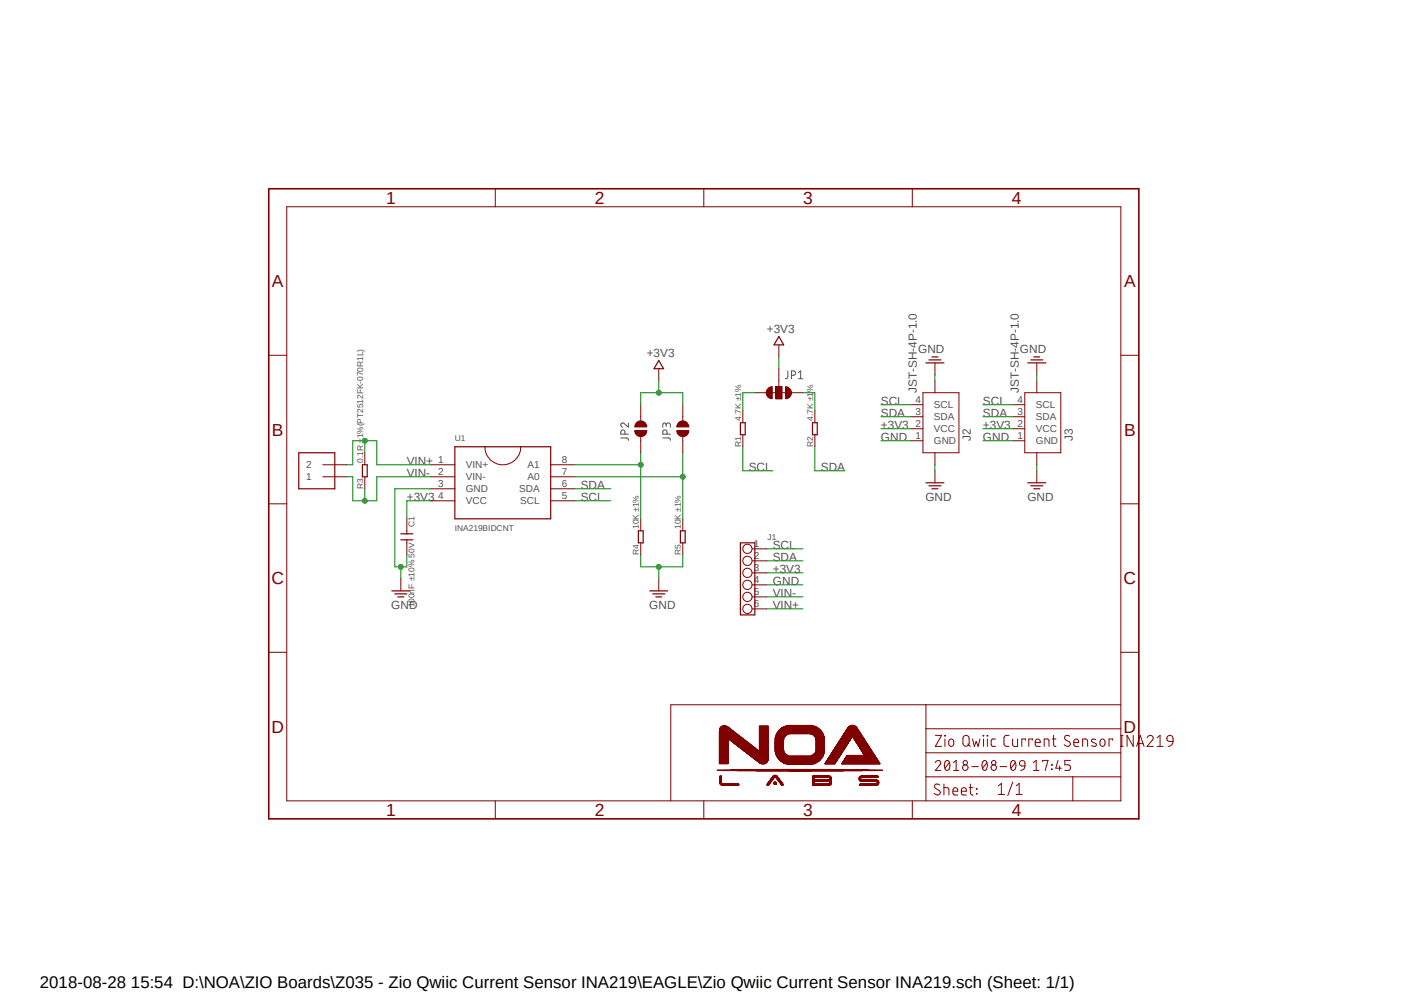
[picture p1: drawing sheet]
<svg xmlns="http://www.w3.org/2000/svg" width="297mm" height="210mm" viewBox="0 0 297 210" stroke-linecap="round" stroke-linejoin="round" font-family="sans-serif">
<defs><g id="words">
<g font-size="3.7" fill="#800000">
<text x="81.7" y="43.1">1</text>
<text x="125.8" y="43.1">2</text>
<text x="169.9" y="43.1">3</text>
<text x="214" y="43.1">4</text>
<text x="57.5" y="60.7">A</text>
<text x="237.8" y="60.7">A</text>
<text x="57.5" y="92.2">B</text>
<text x="237.8" y="92.2">B</text>
<text x="57.4" y="123.6">C</text>
<text x="237.7" y="123.6">C</text>
<text x="57.4" y="155">D</text>
<text x="237.7" y="155">D</text>
<text x="81.7" y="172.6">1</text>
<text x="125.8" y="172.6">2</text>
<text x="169.9" y="172.6">3</text>
<text x="214" y="172.6">4</text>
</g>
<text font-size="3.6" x="8.4" y="208.9">2018-08-28 15:54 D:\NOA\ZIO Boards\Z035 - Zio Qwiic Current Sensor INA219\EAGLE\Zio Qwiic Current Sensor INA219.sch (Sheet: 1/1)</text>
<g font-size="2.5" fill="#505050">
<text x="162.2" y="70.4">+3V3</text>
<text x="136.8" y="75.5">+3V3</text>
<text x="194.2" y="74.7">GND</text>
<text x="215.8" y="74.7">GND</text>
<text x="194" y="83.1" transform="rotate(-90 194 83.1)">JST-SH-4P-1.0</text>
<text x="215.6" y="83.1" transform="rotate(-90 215.6 83.1)">JST-SH-4P-1.0</text>
<text x="186.4" y="85.6">SCL</text>
<text x="186.4" y="88.1">SDA</text>
<text x="207.9" y="85.6">SCL</text>
<text x="207.9" y="88.1">SDA</text>
<text x="186.4" y="93.2">GND</text>
<text x="186.4" y="90.7">+3V3</text>
<text x="205.4" y="93.2" transform="rotate(-90 205.4 93.2)">J2</text>
<text x="207.9" y="90.7">+3V3</text>
<text x="207.9" y="93.2">GND</text>
<text x="227" y="93.2" transform="rotate(-90 227 93.2)">J3</text>
<text x="86.1" y="98.3">VIN+</text>
<text x="86.1" y="100.8">VIN-</text>
<text x="158.4" y="99.6">SCL</text>
<text x="173.7" y="99.6">SDA</text>
<text x="86.1" y="105.9">+3V3</text>
<text x="122.9" y="105.9">SCL</text>
<text x="122.9" y="103.4">SDA</text>
<text x="195.8" y="105.9">GND</text>
<text x="217.3" y="105.9">GND</text>
<text x="163.5" y="116.1">SCL</text>
<text x="163.5" y="118.6">SDA</text>
<text x="163.5" y="123.7">GND</text>
<text x="163.5" y="121.2">+3V3</text>
<text x="82.8" y="128.8">GND</text>
<text x="137.3" y="128.8">GND</text>
<text x="163.5" y="128.8">VIN+</text>
<text x="163.5" y="126.2">VIN-</text>
</g>
<g font-size="2.1" fill="#505050">
<text x="193.7" y="87.8">3</text>
<text x="193.7" y="85.3">4</text>
<text x="197.6" y="88.9">SDA</text>
<text x="197.6" y="86.4">SCL</text>
<text x="215.3" y="87.8">3</text>
<text x="215.3" y="85.3">4</text>
<text x="219.2" y="88.9">SDA</text>
<text x="219.2" y="86.4">SCL</text>
<text x="193.7" y="92.9">1</text>
<text x="193.7" y="90.3">2</text>
<text x="197.6" y="94">GND</text>
<text x="197.6" y="91.4">VCC</text>
<text x="215.3" y="92.9">1</text>
<text x="215.3" y="90.3">2</text>
<text x="219.2" y="94">GND</text>
<text x="219.2" y="91.4">VCC</text>
<text x="64.8" y="101.6">1</text>
<text x="64.8" y="99.1">2</text>
<text x="92.7" y="98">1</text>
<text x="92.7" y="100.5">2</text>
<text x="98.6" y="99.1">VIN+</text>
<text x="98.6" y="101.6">VIN-</text>
<text x="111.6" y="101.6">A0</text>
<text x="111.6" y="99.1">A1</text>
<text x="118.9" y="100.5">7</text>
<text x="118.9" y="98">8</text>
<text x="92.7" y="103">3</text>
<text x="92.7" y="105.6">4</text>
<text x="98.6" y="104.1">GND</text>
<text x="98.6" y="106.7">VCC</text>
<text x="109.9" y="104.1">SDA</text>
<text x="110.1" y="106.7">SCL</text>
<text x="118.9" y="105.6">5</text>
<text x="118.9" y="103">6</text>
<text x="159.5" y="115.7">1</text>
<text x="159.5" y="118.2">2</text>
<text x="159.5" y="120.8">3</text>
<text x="159.5" y="123.3">4</text>
<text x="159.5" y="125.9">5</text>
<text x="159.5" y="128.4">6</text>
</g>
<g font-size="1.8" fill="#505050">
<text x="156.8" y="89" transform="rotate(-90 156.8 89)">4.7K ±1%</text>
<text x="172" y="89" transform="rotate(-90 172 89)">4.7K ±1%</text>
<text x="96.2" y="93.2">U1</text>
<text x="156.8" y="94.6" transform="rotate(-90 156.8 94.6)">R1</text>
<text x="172" y="94.6" transform="rotate(-90 172 94.6)">R2</text>
<text x="76.8" y="97.9" transform="rotate(-90 76.8 97.9)">0.1R ±1%(PT2512FK-070R1L)</text>
<text x="76.8" y="103.5" transform="rotate(-90 76.8 103.5)">R3</text>
<text x="87.7" y="111.5" transform="rotate(-90 87.7 111.5)">C1</text>
<text x="96.2" y="112.3">INA219BIDCNT</text>
<text x="135.2" y="111.9" transform="rotate(-90 135.2 111.9)">10K ±1%</text>
<text x="144.1" y="111.9" transform="rotate(-90 144.1 111.9)">10K ±1%</text>
<text x="135.2" y="117.5" transform="rotate(-90 135.2 117.5)">R4</text>
<text x="144.1" y="117.5" transform="rotate(-90 144.1 117.5)">R5</text>
<text x="162.4" y="114.3">J1</text>
<text x="87.7" y="128.4" transform="rotate(-90 87.7 128.4)">100nF ±10% 50V</text>
</g>
</g></defs>
<path d="M56.3 39.6l192.9 134.1M249.2 39.6l-192.9 134.1" fill="none" stroke="#fff" stroke-width=".21"/>
<path d="M166.7 78.4v1.3a.43 .43 0 0 1-.6 .4M167.4 79.4h.5a.47 .47 0 0 0 .4-.5 .47 .47 0 0 0-.4-.5h-.5v1.7M168.9 78.8l.5-.4v1.7M131.3 92.6l1.5 .1 .1 .4M132.2 91.8v-.4a.45 .45 0 0 0-.2-.4 .45 .45 0 0 0-.5 0l-.2 .8h1.6M132.9 89.5v.8l-.9-.7a.44 .44 0 0 0-.7 .1 .44 .44 0 0 0 .4 .6M140.2 92.6l1.4 .1 .2 .4M140.9 89.9l.1-.2a.46 .46 0 0 1 .5-.2 .46 .46 0 0 1 .3 .4v.4M140.9 90.2v-.6a.37 .37 0 0 0-.4-.1 .37 .37 0 0 0-.3 .3v.5M141.1 91.8v-.4a.45 .45 0 0 0-.4-.5 .45 .45 0 0 0-.5 .5v.4h1.6M168.9 80.1h.9" fill="none" stroke="#505050" stroke-width=".21"/>
<g fill="none" stroke="#800000" stroke-width=".21">
<path d="M104.8 39.9v3.8M148.9 39.9v3.8M193 39.9v3.8M60.7 43.7h176.4v125.7h-176.4zM56.9 75.1h3.8M237.1 75.1h3.8M56.9 106.6h3.8M237.1 106.6h3.8M56.9 138h3.8M237.1 138h3.8M195.9 149.1v20.3M195.9 159.2h41.2"/>
<path d="M195.9 154.1h41.2M197.9 155.5h1.3l-1.3 2.4h1.3M199.9 155.5l.1 .2zM199.9 156.3v1.6M200.9 156.4a.5 .5 0 0 1 .6-.1 .5 .5 0 0 1 .3 .5v.6a.53 .53 0 0 1-.6 .5 .53 .53 0 0 1-.5-.5v-.8zM203.8 155.9a.67 .67 0 0 1 .7-.4 .67 .67 0 0 1 .5 .7v1a.66 .66 0 0 1-.6 .6 .66 .66 0 0 1-.7-.6zM204.7 157.4l.6 .5M205.7 156.3l.4 1.6 .4-1.1 .4 1.1 .4-1.6M208 155.5l.1 .2zM208.1 156.3v1.6M208.8 155.5l.2 .2zM208.9 156.3v1.6"/>
<path d="M210.6 156.3h-.7l-.2 .4v.9l.4 .3h.5M213.4 155.5l-.7 .1-.3 .4v1.5l.3 .3 .7 .1M214.2 156.3v1.2l.4 .4h.7v-1.6M217 156.5v-.2h-.8v1.6M218.4 156.5v-.2h-.8v1.6M219 157.1h1a.55 .55 0 0 0-.3-.8 .55 .55 0 0 0-.7 .5v.7l.2 .3 .8 .1M220.9 157.9v-1.6h.8l.2 .2v1.4M222.6 156.3h.8M222.9 155.5v2a.38 .38 0 0 0 .5 .4M226.3 155.7l-.3-.1a.54 .54 0 0 0-.7 .2 .54 .54 0 0 0 .2 .7l.7 .4a.57 .57 0 0 1 0 .8 .57 .57 0 0 1-.8 0l-.3-.2M227.2 157.1h1a.54 .54 0 0 0-.4-.8 .54 .54 0 0 0-.6 .5v.7l.1 .3 .9 .1M229 157.9v-1.6h.9l.1 .2 .1 1.4"/>
<path d="M231.8 156.4a.55 .55 0 0 0-.9 .3l1 .6v.4a.8 .8 0 0 1-1 0M232.9 156.4a.5 .5 0 0 1 .6-.1 .5 .5 0 0 1 .3 .5v.6a.53 .53 0 0 1-.6 .5 .53 .53 0 0 1-.5-.5v-.8zM235.4 156.5v-.2h-.8v1.6M237.1 155.5h.5M237.1 157.9h.5M237.1 149.1h-95.2v20.3M237.3 155.5v2.4M239.7 155.5v2.4l-1.3-2.4v2.4M240.5 157.9l.7-2.4 .8 2.4M240.7 157.3h1.1M242.7 156a.63 .63 0 0 1 .8-.4 .63 .63 0 0 1 .3 .9l-1.1 1.4h1.3M244.8 157.9h1.2"/>
<path d="M244.8 156l.6-.5v2.4M246.9 155.9a.67 .67 0 0 1 .7-.4 .67 .67 0 0 1 .6 .7v.6h-.8l-.5-.3zM248.2 156.8a1.06 1.06 0 0 1-1.1 1.1M104.8 169.4v3.8M148.9 169.4v3.8M193 169.4v3.8M195.9 164.3h41.2M197.9 161.3a.57 .57 0 0 1 .8-.5 .57 .57 0 0 1 .1 1l-.9 1.1h1.1M198.8 166l-.6-.2a.5 .5 0 0 0-.5 .4 .5 .5 0 0 0 .3 .6l.7 .4a.59 .59 0 0 1 0 .8 .59 .59 0 0 1-.9 0l-.2-.2M199.7 166.6h.6l.4 .2v1.3M199.7 165.8v2.3M200 161a.44 .44 0 0 1 .8 .1 1.48 1.48 0 0 1-.3 1.8h-.3a1.47 1.47 0 0 1-.2-1.9z"/>
<path d="M200.8 161.3l-.9 1.2M201.6 167.3h1a.53 .53 0 0 0-.3-.7 .53 .53 0 0 0-.7 .5v.8l.4 .2h.6M201.7 162.9h1.2M201.7 161.3l.6-.5v2.1M203.4 167.3h1a.55 .55 0 0 0-.4-.7 .55 .55 0 0 0-.6 .5v.8l.4 .2h.6M205 166.6h.8M205.3 165.8v1.9l.2 .4h.3M205.6 162.1h1.4M206.5 166.8l.2 .1zM206.5 167.8l.2 .1zM208 161a.41 .41 0 0 1 .4-.2 .41 .41 0 0 1 .3 .3 1.36 1.36 0 0 1-.4 1.8h-.1a1.47 1.47 0 0 1-.2-1.9zM208.8 161.3l-.9 1.2"/>
<path d="M211.2 166.2l.6-.5v2.3M211.2 168h1.3M211.6 162.1h1.4M214 161a.44 .44 0 0 1 .8 .1 1.31 1.31 0 0 1-.5 1.8h-.1a1.47 1.47 0 0 1-.2-1.9zM214.2 165.4l-1 2.9M214.8 161.3l-.9 1.2M215 168h1.2M215 166.2l.6-.5v2.3M215.9 161a.6 .6 0 0 1 .9 .4v.6h-.6a.58 .58 0 0 1-.5-.4 .58 .58 0 0 1 .2-.6zM216.8 162a.87 .87 0 0 1-.9 .9M218.6 162.9h1.2M218.6 161.3l.6-.5v2.1"/>
<path d="M220.5 161.1v-.3h1.2l-.6 2.1M222.5 161.7l.1 .1zM222.5 162.6l.1 .2zM223.8 160.8l-.4 1.7h1.1M224.2 162v.9M226.4 160.8h-1.1v1h.7a.61 .61 0 0 1 .5 .5 .61 .61 0 0 1-.5 .6h-.7M226.9 164.3v5.1"/>
<circle cx="204.2" cy="161.3" r=".47"/>
<circle cx="204.2" cy="162.4" r=".59"/>
<circle cx="210.2" cy="161.3" r=".47"/>
<circle cx="210.2" cy="162.4" r=".59"/>
</g>
<path d="M56.9 39.9h184v133.3h-184z" fill="none" stroke="#800000" stroke-width=".34"/>
<path d="M162.4 166.1l.1 .1z" fill-rule="evenodd" fill="#800000"/>
<path d="M162.4 166.1l.1 .1z" fill="none" stroke="#800000" stroke-width=".21"/>
<path d="M165.4 166.1l.1 .1z" fill-rule="evenodd" fill="#800000"/>
<path d="M152.7 166l3.6 .1zM152.7 166.1h3.6M165.4 166.1l.1 .1z" fill="none" stroke="#800000" stroke-width=".21"/>
<path d="M162.3 166l.3 .1z" fill-rule="evenodd" fill="#800000"/>
<path d="M162.3 166l.3 .1z" fill="none" stroke="#800000" stroke-width=".21"/>
<path d="M165.4 166l.2 .1z" fill-rule="evenodd" fill="#800000"/>
<path d="M152.6 166l3.7 .1zM152.6 166h3.7M165.4 166l.2 .1zM172 166l3.5 .1zM172 166.1h3.5M181.9 166l3.6 .1zM181.9 166.1h3.6" fill="none" stroke="#800000" stroke-width=".21"/>
<path d="M162.3 166l.3 .1z" fill-rule="evenodd" fill="#800000"/>
<path d="M162.3 166l.3 .1z" fill="none" stroke="#800000" stroke-width=".21"/>
<path d="M165.3 166l.4 .1z" fill-rule="evenodd" fill="#800000"/>
<path d="M152.6 165.9l3.7 .1zM152.6 166h3.7M165.3 166l.4 .1zM171.9 166l3.7 .1zM171.9 166h3.7M181.9 166l3.7 .1zM181.9 166h3.7" fill="none" stroke="#800000" stroke-width=".21"/>
<path d="M162.3 165.9l.3 .1z" fill-rule="evenodd" fill="#800000"/>
<path d="M162.3 165.9l.3 .1z" fill="none" stroke="#800000" stroke-width=".21"/>
<path d="M165.4 165.9l.3 .1z" fill-rule="evenodd" fill="#800000"/>
<path d="M152.5 165.9l3.8 .1zM152.5 165.9h3.8M165.4 165.9l.3 .1zM171.9 165.9l3.8 .1zM171.9 166h3.8M181.9 165.9l3.8 .1zM181.9 166h3.8" fill="none" stroke="#800000" stroke-width=".21"/>
<path d="M162.3 165.9l.4 .1z" fill-rule="evenodd" fill="#800000"/>
<path d="M162.3 165.9l.4 .1z" fill="none" stroke="#800000" stroke-width=".21"/>
<path d="M165.3 165.9l.4 .1z" fill-rule="evenodd" fill="#800000"/>
<path d="M152.4 165.9h3.9zM152.4 165.9h3.9M165.3 165.9l.4 .1zM171.9 165.9l3.8 .1zM171.9 165.9h3.8M181.9 165.9l3.9 .1zM181.9 165.9h3.9" fill="none" stroke="#800000" stroke-width=".21"/>
<path d="M162.3 165.9h.4z" fill-rule="evenodd" fill="#800000"/>
<path d="M162.3 165.9h.4z" fill="none" stroke="#800000" stroke-width=".21"/>
<path d="M165.3 165.9h.4z" fill-rule="evenodd" fill="#800000"/>
<path d="M152.4 165.8l3.9 .1zM152.4 165.9h3.9M165.3 165.9h.4zM171.9 165.9h3.9zM171.9 165.9h3.9M181.9 165.9h3.9zM181.9 165.9h3.9" fill="none" stroke="#800000" stroke-width=".21"/>
<path d="M162.3 165.8l.4 .1z" fill-rule="evenodd" fill="#800000"/>
<path d="M162.3 165.8l.4 .1z" fill="none" stroke="#800000" stroke-width=".21"/>
<path d="M163.8 165.8l.3 .1z" fill-rule="evenodd" fill="#800000"/>
<path d="M163.8 165.8l.3 .1z" fill="none" stroke="#800000" stroke-width=".21"/>
<path d="M165.2 165.8l.4 .1z" fill-rule="evenodd" fill="#800000"/>
<path d="M152.4 165.8l3.9 .1zM152.4 165.8h3.9M165.2 165.8l.4 .1zM171.9 165.8l3.9 .1zM171.9 165.9h3.9M181.9 165.8l3.9 .1zM181.9 165.9h3.9" fill="none" stroke="#800000" stroke-width=".21"/>
<path d="M162.3 165.8l.4 .1z" fill-rule="evenodd" fill="#800000"/>
<path d="M162.3 165.8l.4 .1z" fill="none" stroke="#800000" stroke-width=".21"/>
<path d="M163.7 165.8l.5 .1z" fill-rule="evenodd" fill="#800000"/>
<path d="M163.7 165.8l.5 .1z" fill="none" stroke="#800000" stroke-width=".21"/>
<path d="M165.1 165.8l.6 .1z" fill-rule="evenodd" fill="#800000"/>
<path d="M165.1 165.8l.6 .1zM171.9 165.8l3.9 .1zM171.9 165.8h3.9M181.9 165.8l3.9 .1zM181.9 165.8h3.9" fill="none" stroke="#800000" stroke-width=".21"/>
<path d="M152.3 165.7l.5 .1z" fill-rule="evenodd" fill="#800000"/>
<path d="M152.3 165.7l.5 .1z" fill="none" stroke="#800000" stroke-width=".21"/>
<path d="M162.3 165.7l.5 .1z" fill-rule="evenodd" fill="#800000"/>
<path d="M162.3 165.7l.5 .1z" fill="none" stroke="#800000" stroke-width=".21"/>
<path d="M163.7 165.7l.5 .1z" fill-rule="evenodd" fill="#800000"/>
<path d="M163.7 165.7l.5 .1z" fill="none" stroke="#800000" stroke-width=".21"/>
<path d="M165.1 165.7l.5 .1z" fill-rule="evenodd" fill="#800000"/>
<path d="M165.1 165.7l.5 .1z" fill="none" stroke="#800000" stroke-width=".21"/>
<path d="M171.9 165.7l.4 .1z" fill-rule="evenodd" fill="#800000"/>
<path d="M171.9 165.7l.4 .1z" fill="none" stroke="#800000" stroke-width=".21"/>
<path d="M175.3 165.7l.6 .1z" fill-rule="evenodd" fill="#800000"/>
<path d="M175.3 165.7l.6 .1z" fill="none" stroke="#800000" stroke-width=".21"/>
<path d="M185.4 165.7l.5 .1z" fill-rule="evenodd" fill="#800000"/>
<path d="M185.4 165.7l.5 .1z" fill="none" stroke="#800000" stroke-width=".21"/>
<path d="M152.3 165.7l.4 .1z" fill-rule="evenodd" fill="#800000"/>
<path d="M152.3 165.7l.4 .1z" fill="none" stroke="#800000" stroke-width=".21"/>
<path d="M162.4 165.7l.4 .1z" fill-rule="evenodd" fill="#800000"/>
<path d="M162.4 165.7l.4 .1z" fill="none" stroke="#800000" stroke-width=".21"/>
<path d="M163.7 165.7l.5 .1z" fill-rule="evenodd" fill="#800000"/>
<path d="M163.7 165.7l.5 .1z" fill="none" stroke="#800000" stroke-width=".21"/>
<path d="M165.1 165.7l.4 .1z" fill-rule="evenodd" fill="#800000"/>
<path d="M165.1 165.7l.4 .1z" fill="none" stroke="#800000" stroke-width=".21"/>
<path d="M171.9 165.7l.4 .1z" fill-rule="evenodd" fill="#800000"/>
<path d="M171.9 165.7l.4 .1z" fill="none" stroke="#800000" stroke-width=".21"/>
<path d="M175.4 165.7l.5 .1z" fill-rule="evenodd" fill="#800000"/>
<path d="M175.4 165.7l.5 .1z" fill="none" stroke="#800000" stroke-width=".21"/>
<path d="M185.5 165.7l.4 .1z" fill-rule="evenodd" fill="#800000"/>
<path d="M185.5 165.7l.4 .1z" fill="none" stroke="#800000" stroke-width=".21"/>
<path d="M152.4 165.7h.3z" fill-rule="evenodd" fill="#800000"/>
<path d="M152.4 165.7h.3z" fill="none" stroke="#800000" stroke-width=".21"/>
<path d="M162.4 165.7h.5z" fill-rule="evenodd" fill="#800000"/>
<path d="M162.4 165.7h.5z" fill="none" stroke="#800000" stroke-width=".21"/>
<path d="M163.7 165.7h.5z" fill-rule="evenodd" fill="#800000"/>
<path d="M163.7 165.7h.5z" fill="none" stroke="#800000" stroke-width=".21"/>
<path d="M165.1 165.7h.5z" fill-rule="evenodd" fill="#800000"/>
<path d="M165.1 165.7h.5z" fill="none" stroke="#800000" stroke-width=".21"/>
<path d="M171.9 165.7h.4z" fill-rule="evenodd" fill="#800000"/>
<path d="M171.9 165.7h.4z" fill="none" stroke="#800000" stroke-width=".21"/>
<path d="M175.5 165.7h.4z" fill-rule="evenodd" fill="#800000"/>
<path d="M175.5 165.7h.4z" fill="none" stroke="#800000" stroke-width=".21"/>
<path d="M185.5 165.7h.4z" fill-rule="evenodd" fill="#800000"/>
<path d="M185.5 165.7h.4z" fill="none" stroke="#800000" stroke-width=".21"/>
<path d="M152.3 165.6l.3 .1z" fill-rule="evenodd" fill="#800000"/>
<path d="M152.3 165.6l.3 .1z" fill="none" stroke="#800000" stroke-width=".21"/>
<path d="M162.5 165.6l.4 .1z" fill-rule="evenodd" fill="#800000"/>
<path d="M162.5 165.6l.4 .1z" fill="none" stroke="#800000" stroke-width=".21"/>
<path d="M163.7 165.6l.5 .1z" fill-rule="evenodd" fill="#800000"/>
<path d="M163.7 165.6l.5 .1z" fill="none" stroke="#800000" stroke-width=".21"/>
<path d="M165.1 165.6l.4 .1z" fill-rule="evenodd" fill="#800000"/>
<path d="M165.1 165.6l.4 .1z" fill="none" stroke="#800000" stroke-width=".21"/>
<path d="M171.9 165.6l.4 .1z" fill-rule="evenodd" fill="#800000"/>
<path d="M171.9 165.6l.4 .1z" fill="none" stroke="#800000" stroke-width=".21"/>
<path d="M175.6 165.6l.3 .1z" fill-rule="evenodd" fill="#800000"/>
<path d="M175.6 165.6l.3 .1z" fill="none" stroke="#800000" stroke-width=".21"/>
<path d="M185.5 165.6l.4 .1z" fill-rule="evenodd" fill="#800000"/>
<path d="M185.5 165.6l.4 .1z" fill="none" stroke="#800000" stroke-width=".21"/>
<path d="M152.3 165.5l.3 .1z" fill-rule="evenodd" fill="#800000"/>
<path d="M152.3 165.5l.3 .1z" fill="none" stroke="#800000" stroke-width=".21"/>
<path d="M162.4 165.5l.5 .1z" fill-rule="evenodd" fill="#800000"/>
<path d="M162.4 165.5l.5 .1z" fill="none" stroke="#800000" stroke-width=".21"/>
<path d="M163.7 165.5l.5 .1z" fill-rule="evenodd" fill="#800000"/>
<path d="M163.7 165.5l.5 .1z" fill="none" stroke="#800000" stroke-width=".21"/>
<path d="M165 165.5l.4 .1z" fill-rule="evenodd" fill="#800000"/>
<path d="M165 165.5l.4 .1z" fill="none" stroke="#800000" stroke-width=".21"/>
<path d="M171.9 165.5l.4 .1z" fill-rule="evenodd" fill="#800000"/>
<path d="M171.9 165.5l.4 .1z" fill="none" stroke="#800000" stroke-width=".21"/>
<path d="M175.6 165.5l.3 .1z" fill-rule="evenodd" fill="#800000"/>
<path d="M175.6 165.5l.3 .1z" fill="none" stroke="#800000" stroke-width=".21"/>
<path d="M185.6 165.5l.3 .1z" fill-rule="evenodd" fill="#800000"/>
<path d="M185.6 165.5l.3 .1z" fill="none" stroke="#800000" stroke-width=".21"/>
<path d="M152.3 165.5l.3 .1z" fill-rule="evenodd" fill="#800000"/>
<path d="M152.3 165.5l.3 .1z" fill="none" stroke="#800000" stroke-width=".21"/>
<path d="M162.5 165.5l.5 .1z" fill-rule="evenodd" fill="#800000"/>
<path d="M162.5 165.5l.5 .1z" fill="none" stroke="#800000" stroke-width=".21"/>
<path d="M163.7 165.5l.5 .1z" fill-rule="evenodd" fill="#800000"/>
<path d="M163.7 165.5l.5 .1z" fill="none" stroke="#800000" stroke-width=".21"/>
<path d="M165 165.5l.4 .1z" fill-rule="evenodd" fill="#800000"/>
<path d="M165 165.5l.4 .1z" fill="none" stroke="#800000" stroke-width=".21"/>
<path d="M171.9 165.5l.4 .1z" fill-rule="evenodd" fill="#800000"/>
<path d="M171.9 165.5l.4 .1z" fill="none" stroke="#800000" stroke-width=".21"/>
<path d="M175.6 165.5l.3 .1z" fill-rule="evenodd" fill="#800000"/>
<path d="M175.6 165.5l.3 .1z" fill="none" stroke="#800000" stroke-width=".21"/>
<path d="M185.6 165.5l.3 .1z" fill-rule="evenodd" fill="#800000"/>
<path d="M185.6 165.5l.3 .1z" fill="none" stroke="#800000" stroke-width=".21"/>
<path d="M152.3 165.4l.3 .1z" fill-rule="evenodd" fill="#800000"/>
<path d="M152.3 165.4l.3 .1z" fill="none" stroke="#800000" stroke-width=".21"/>
<path d="M162.6 165.4l.4 .1z" fill-rule="evenodd" fill="#800000"/>
<path d="M162.6 165.4l.4 .1z" fill="none" stroke="#800000" stroke-width=".21"/>
<path d="M163.7 165.4l.5 .1z" fill-rule="evenodd" fill="#800000"/>
<path d="M163.7 165.4l.5 .1z" fill="none" stroke="#800000" stroke-width=".21"/>
<path d="M164.9 165.4l.5 .1z" fill-rule="evenodd" fill="#800000"/>
<path d="M164.9 165.4l.5 .1z" fill="none" stroke="#800000" stroke-width=".21"/>
<path d="M171.9 165.4l.4 .1z" fill-rule="evenodd" fill="#800000"/>
<path d="M171.9 165.4l.4 .1z" fill="none" stroke="#800000" stroke-width=".21"/>
<path d="M175.6 165.4l.3 .1z" fill-rule="evenodd" fill="#800000"/>
<path d="M175.6 165.4l.3 .1z" fill="none" stroke="#800000" stroke-width=".21"/>
<path d="M185.6 165.4l.3 .1z" fill-rule="evenodd" fill="#800000"/>
<path d="M185.6 165.4l.3 .1z" fill="none" stroke="#800000" stroke-width=".21"/>
<path d="M152.3 165.4l.3 .1z" fill-rule="evenodd" fill="#800000"/>
<path d="M152.3 165.4l.3 .1z" fill="none" stroke="#800000" stroke-width=".21"/>
<path d="M162.6 165.4l.4 .1z" fill-rule="evenodd" fill="#800000"/>
<path d="M162.6 165.4l.4 .1z" fill="none" stroke="#800000" stroke-width=".21"/>
<path d="M163.8 165.4l.3 .1z" fill-rule="evenodd" fill="#800000"/>
<path d="M163.8 165.4l.3 .1z" fill="none" stroke="#800000" stroke-width=".21"/>
<path d="M164.9 165.4l.5 .1z" fill-rule="evenodd" fill="#800000"/>
<path d="M164.9 165.4l.5 .1z" fill="none" stroke="#800000" stroke-width=".21"/>
<path d="M171.9 165.4l.4 .1z" fill-rule="evenodd" fill="#800000"/>
<path d="M171.9 165.4l.4 .1z" fill="none" stroke="#800000" stroke-width=".21"/>
<path d="M175.6 165.4l.3 .1z" fill-rule="evenodd" fill="#800000"/>
<path d="M175.6 165.4l.3 .1z" fill="none" stroke="#800000" stroke-width=".21"/>
<path d="M185.5 165.4l.4 .1z" fill-rule="evenodd" fill="#800000"/>
<path d="M185.5 165.4l.4 .1z" fill="none" stroke="#800000" stroke-width=".21"/>
<path d="M152.3 165.4h.3z" fill-rule="evenodd" fill="#800000"/>
<path d="M152.3 165.4h.3z" fill="none" stroke="#800000" stroke-width=".21"/>
<path d="M162.6 165.4h.5z" fill-rule="evenodd" fill="#800000"/>
<path d="M162.6 165.4h.5z" fill="none" stroke="#800000" stroke-width=".21"/>
<path d="M163.9 165.4h.1z" fill-rule="evenodd" fill="#800000"/>
<path d="M163.9 165.4h.1z" fill="none" stroke="#800000" stroke-width=".21"/>
<path d="M164.9 165.4h.4z" fill-rule="evenodd" fill="#800000"/>
<path d="M164.9 165.4h.4z" fill="none" stroke="#800000" stroke-width=".21"/>
<path d="M171.9 165.4h.4z" fill-rule="evenodd" fill="#800000"/>
<path d="M171.9 165.4h.4z" fill="none" stroke="#800000" stroke-width=".21"/>
<path d="M175.6 165.4h.3z" fill-rule="evenodd" fill="#800000"/>
<path d="M175.6 165.4h.3z" fill="none" stroke="#800000" stroke-width=".21"/>
<path d="M185.5 165.4h.4z" fill-rule="evenodd" fill="#800000"/>
<path d="M185.5 165.4h.4z" fill="none" stroke="#800000" stroke-width=".21"/>
<path d="M152.3 165.3l.3 .1z" fill-rule="evenodd" fill="#800000"/>
<path d="M152.3 165.3l.3 .1z" fill="none" stroke="#800000" stroke-width=".21"/>
<path d="M162.6 165.3l.5 .1z" fill-rule="evenodd" fill="#800000"/>
<path d="M162.6 165.3l.5 .1z" fill="none" stroke="#800000" stroke-width=".21"/>
<path d="M164.8 165.3l.5 .1z" fill-rule="evenodd" fill="#800000"/>
<path d="M164.8 165.3l.5 .1z" fill="none" stroke="#800000" stroke-width=".21"/>
<path d="M171.9 165.3l.4 .1z" fill-rule="evenodd" fill="#800000"/>
<path d="M171.9 165.3l.4 .1z" fill="none" stroke="#800000" stroke-width=".21"/>
<path d="M175.5 165.3l.4 .1z" fill-rule="evenodd" fill="#800000"/>
<path d="M175.5 165.3l.4 .1z" fill="none" stroke="#800000" stroke-width=".21"/>
<path d="M185.5 165.3l.4 .1z" fill-rule="evenodd" fill="#800000"/>
<path d="M185.5 165.3l.4 .1z" fill="none" stroke="#800000" stroke-width=".21"/>
<path d="M152.3 165.3l.3 .1z" fill-rule="evenodd" fill="#800000"/>
<path d="M152.3 165.3l.3 .1z" fill="none" stroke="#800000" stroke-width=".21"/>
<path d="M162.7 165.3l.4 .1z" fill-rule="evenodd" fill="#800000"/>
<path d="M162.7 165.3l.4 .1z" fill="none" stroke="#800000" stroke-width=".21"/>
<path d="M164.8 165.3l.4 .1z" fill-rule="evenodd" fill="#800000"/>
<path d="M164.8 165.3l.4 .1z" fill="none" stroke="#800000" stroke-width=".21"/>
<path d="M171.9 165.3l.4 .1z" fill-rule="evenodd" fill="#800000"/>
<path d="M171.9 165.3l.4 .1z" fill="none" stroke="#800000" stroke-width=".21"/>
<path d="M175.4 165.3l.5 .1z" fill-rule="evenodd" fill="#800000"/>
<path d="M175.4 165.3l.5 .1z" fill="none" stroke="#800000" stroke-width=".21"/>
<path d="M185.5 165.3l.4 .1z" fill-rule="evenodd" fill="#800000"/>
<path d="M185.5 165.3l.4 .1z" fill="none" stroke="#800000" stroke-width=".21"/>
<path d="M152.3 165.2l.3 .1z" fill-rule="evenodd" fill="#800000"/>
<path d="M152.3 165.2l.3 .1z" fill="none" stroke="#800000" stroke-width=".21"/>
<path d="M162.7 165.2l.5 .1z" fill-rule="evenodd" fill="#800000"/>
<path d="M162.7 165.2l.5 .1z" fill="none" stroke="#800000" stroke-width=".21"/>
<path d="M164.7 165.2l.5 .1z" fill-rule="evenodd" fill="#800000"/>
<path d="M164.7 165.2l.5 .1z" fill="none" stroke="#800000" stroke-width=".21"/>
<path d="M171.9 165.2l.4 .1z" fill-rule="evenodd" fill="#800000"/>
<path d="M171.9 165.2l.4 .1z" fill="none" stroke="#800000" stroke-width=".21"/>
<path d="M175.3 165.2l.6 .1z" fill-rule="evenodd" fill="#800000"/>
<path d="M175.3 165.2l.6 .1z" fill="none" stroke="#800000" stroke-width=".21"/>
<path d="M185.4 165.2l.5 .1z" fill-rule="evenodd" fill="#800000"/>
<path d="M185.4 165.2l.5 .1z" fill="none" stroke="#800000" stroke-width=".21"/>
<path d="M152.3 165.2l.3 .1z" fill-rule="evenodd" fill="#800000"/>
<path d="M152.3 165.2l.3 .1z" fill="none" stroke="#800000" stroke-width=".21"/>
<path d="M162.7 165.2l.5 .1z" fill-rule="evenodd" fill="#800000"/>
<path d="M162.7 165.2l.5 .1z" fill="none" stroke="#800000" stroke-width=".21"/>
<path d="M164.8 165.2l.4 .1z" fill-rule="evenodd" fill="#800000"/>
<path d="M164.8 165.2l.4 .1zM171.9 165.2l3.9 .1zM171.9 165.2h3.9M182 165.2l3.8 .1zM182 165.2h3.8" fill="none" stroke="#800000" stroke-width=".21"/>
<path d="M152.3 165.1l.3 .1z" fill-rule="evenodd" fill="#800000"/>
<path d="M152.3 165.1l.3 .1z" fill="none" stroke="#800000" stroke-width=".21"/>
<path d="M162.8 165.1l.5 .1z" fill-rule="evenodd" fill="#800000"/>
<path d="M162.8 165.1l.5 .1z" fill="none" stroke="#800000" stroke-width=".21"/>
<path d="M164.7 165.1l.4 .1z" fill-rule="evenodd" fill="#800000"/>
<path d="M164.7 165.1l.4 .1zM171.9 165.1l3.9 .1zM171.9 165.2h3.9M182 165.1l3.8 .1zM182 165.2h3.8" fill="none" stroke="#800000" stroke-width=".21"/>
<path d="M152.3 165.1l.3 .1z" fill-rule="evenodd" fill="#800000"/>
<path d="M152.3 165.1l.3 .1z" fill="none" stroke="#800000" stroke-width=".21"/>
<path d="M162.8 165.1l.4 .1z" fill-rule="evenodd" fill="#800000"/>
<path d="M162.8 165.1l.4 .1z" fill="none" stroke="#800000" stroke-width=".21"/>
<path d="M164.6 165.1l.5 .1z" fill-rule="evenodd" fill="#800000"/>
<path d="M164.6 165.1l.5 .1zM171.9 165.1l3.9 .1zM171.9 165.1h3.9M181.9 165.1l3.9 .1zM181.9 165.1h3.9" fill="none" stroke="#800000" stroke-width=".21"/>
<path d="M152.3 165.1h.3z" fill-rule="evenodd" fill="#800000"/>
<path d="M152.3 165.1h.3z" fill="none" stroke="#800000" stroke-width=".21"/>
<path d="M162.9 165.1h.4z" fill-rule="evenodd" fill="#800000"/>
<path d="M162.9 165.1h.4z" fill="none" stroke="#800000" stroke-width=".21"/>
<path d="M164.6 165.1h.5z" fill-rule="evenodd" fill="#800000"/>
<path d="M164.6 165.1h.5zM171.9 165.1h3.9zM171.9 165.1h3.9M181.9 165.1h3.9zM181.9 165.1h3.9" fill="none" stroke="#800000" stroke-width=".21"/>
<path d="M152.3 165l.3 .1z" fill-rule="evenodd" fill="#800000"/>
<path d="M152.3 165l.3 .1z" fill="none" stroke="#800000" stroke-width=".21"/>
<path d="M162.9 165l.5 .1z" fill-rule="evenodd" fill="#800000"/>
<path d="M162.9 165l.5 .1z" fill="none" stroke="#800000" stroke-width=".21"/>
<path d="M164.6 165l.5 .1z" fill-rule="evenodd" fill="#800000"/>
<path d="M164.6 165l.5 .1zM171.9 165l3.9 .1zM171.9 165.1h3.9M181.8 165l3.8 .1zM181.8 165.1h3.8" fill="none" stroke="#800000" stroke-width=".21"/>
<path d="M152.3 165l.3 .1z" fill-rule="evenodd" fill="#800000"/>
<path d="M152.3 165l.3 .1z" fill="none" stroke="#800000" stroke-width=".21"/>
<path d="M162.9 165l.5 .1z" fill-rule="evenodd" fill="#800000"/>
<path d="M162.9 165l.5 .1z" fill="none" stroke="#800000" stroke-width=".21"/>
<path d="M164.6 165l.4 .1z" fill-rule="evenodd" fill="#800000"/>
<path d="M164.6 165l.4 .1zM171.9 165l3.9 .1zM171.9 165h3.9M181.8 165l3.8 .1zM181.8 165h3.8" fill="none" stroke="#800000" stroke-width=".21"/>
<path d="M152.3 164.9l.3 .1z" fill-rule="evenodd" fill="#800000"/>
<path d="M152.3 164.9l.3 .1z" fill="none" stroke="#800000" stroke-width=".21"/>
<path d="M162.9 164.9l.5 .1z" fill-rule="evenodd" fill="#800000"/>
<path d="M162.9 164.9l.5 .1z" fill="none" stroke="#800000" stroke-width=".21"/>
<path d="M164.5 164.9l.5 .1z" fill-rule="evenodd" fill="#800000"/>
<path d="M164.5 164.9l.5 .1zM171.9 164.9l4 .1zM171.9 165h4M181.8 164.9l3.7 .1zM181.8 165h3.7" fill="none" stroke="#800000" stroke-width=".21"/>
<path d="M152.3 164.9l.3 .1z" fill-rule="evenodd" fill="#800000"/>
<path d="M152.3 164.9l.3 .1z" fill="none" stroke="#800000" stroke-width=".21"/>
<path d="M163 164.9l.4 .1z" fill-rule="evenodd" fill="#800000"/>
<path d="M163 164.9l.4 .1z" fill="none" stroke="#800000" stroke-width=".21"/>
<path d="M164.5 164.9l.5 .1z" fill-rule="evenodd" fill="#800000"/>
<path d="M164.5 164.9l.5 .1z" fill="none" stroke="#800000" stroke-width=".21"/>
<path d="M171.9 164.9l.4 .1z" fill-rule="evenodd" fill="#800000"/>
<path d="M171.9 164.9l.4 .1z" fill="none" stroke="#800000" stroke-width=".21"/>
<path d="M175.4 164.9l.5 .1z" fill-rule="evenodd" fill="#800000"/>
<path d="M175.4 164.9l.5 .1z" fill="none" stroke="#800000" stroke-width=".21"/>
<path d="M181.8 164.9l.4 .1z" fill-rule="evenodd" fill="#800000"/>
<path d="M181.8 164.9l.4 .1z" fill="none" stroke="#800000" stroke-width=".21"/>
<path d="M152.3 164.8l.3 .1z" fill-rule="evenodd" fill="#800000"/>
<path d="M152.3 164.8l.3 .1z" fill="none" stroke="#800000" stroke-width=".21"/>
<path d="M163 164.8l.5 .1z" fill-rule="evenodd" fill="#800000"/>
<path d="M163 164.8l.5 .1z" fill="none" stroke="#800000" stroke-width=".21"/>
<path d="M164.5 164.8l.4 .1z" fill-rule="evenodd" fill="#800000"/>
<path d="M164.5 164.8l.4 .1z" fill="none" stroke="#800000" stroke-width=".21"/>
<path d="M171.9 164.8l.4 .1z" fill-rule="evenodd" fill="#800000"/>
<path d="M171.9 164.8l.4 .1z" fill="none" stroke="#800000" stroke-width=".21"/>
<path d="M175.5 164.8l.4 .1z" fill-rule="evenodd" fill="#800000"/>
<path d="M175.5 164.8l.4 .1z" fill="none" stroke="#800000" stroke-width=".21"/>
<path d="M181.7 164.8l.5 .1z" fill-rule="evenodd" fill="#800000"/>
<path d="M181.7 164.8l.5 .1z" fill="none" stroke="#800000" stroke-width=".21"/>
<path d="M152.3 164.8h.3z" fill-rule="evenodd" fill="#800000"/>
<path d="M152.3 164.8h.3z" fill="none" stroke="#800000" stroke-width=".21"/>
<path d="M163 164.8h.5z" fill-rule="evenodd" fill="#800000"/>
<path d="M163 164.8h.5z" fill="none" stroke="#800000" stroke-width=".21"/>
<path d="M164.4 164.8h.4z" fill-rule="evenodd" fill="#800000"/>
<path d="M164.4 164.8h.4z" fill="none" stroke="#800000" stroke-width=".21"/>
<path d="M171.9 164.8h.4z" fill-rule="evenodd" fill="#800000"/>
<path d="M171.9 164.8h.4z" fill="none" stroke="#800000" stroke-width=".21"/>
<path d="M175.6 164.8h.3z" fill-rule="evenodd" fill="#800000"/>
<path d="M175.6 164.8h.3z" fill="none" stroke="#800000" stroke-width=".21"/>
<path d="M181.7 164.8h.4z" fill-rule="evenodd" fill="#800000"/>
<path d="M181.7 164.8h.4z" fill="none" stroke="#800000" stroke-width=".21"/>
<path d="M152.3 164.7l.3 .1z" fill-rule="evenodd" fill="#800000"/>
<path d="M152.3 164.7l.3 .1z" fill="none" stroke="#800000" stroke-width=".21"/>
<path d="M163.1 164.7l.4 .1z" fill-rule="evenodd" fill="#800000"/>
<path d="M163.1 164.7l.4 .1z" fill="none" stroke="#800000" stroke-width=".21"/>
<path d="M164.4 164.7l.5 .1z" fill-rule="evenodd" fill="#800000"/>
<path d="M164.4 164.7l.5 .1z" fill="none" stroke="#800000" stroke-width=".21"/>
<path d="M171.9 164.7l.4 .1z" fill-rule="evenodd" fill="#800000"/>
<path d="M171.9 164.7l.4 .1z" fill="none" stroke="#800000" stroke-width=".21"/>
<path d="M175.6 164.7l.3 .1z" fill-rule="evenodd" fill="#800000"/>
<path d="M175.6 164.7l.3 .1z" fill="none" stroke="#800000" stroke-width=".21"/>
<path d="M181.7 164.7l.4 .1z" fill-rule="evenodd" fill="#800000"/>
<path d="M181.7 164.7l.4 .1z" fill="none" stroke="#800000" stroke-width=".21"/>
<path d="M152.3 164.7l.3 .1z" fill-rule="evenodd" fill="#800000"/>
<path d="M152.3 164.7l.3 .1z" fill="none" stroke="#800000" stroke-width=".21"/>
<path d="M163.2 164.7l.4 .1z" fill-rule="evenodd" fill="#800000"/>
<path d="M163.2 164.7l.4 .1z" fill="none" stroke="#800000" stroke-width=".21"/>
<path d="M164.3 164.7l.5 .1z" fill-rule="evenodd" fill="#800000"/>
<path d="M164.3 164.7l.5 .1z" fill="none" stroke="#800000" stroke-width=".21"/>
<path d="M171.9 164.7l.4 .1z" fill-rule="evenodd" fill="#800000"/>
<path d="M171.9 164.7l.4 .1z" fill="none" stroke="#800000" stroke-width=".21"/>
<path d="M175.6 164.7l.3 .1z" fill-rule="evenodd" fill="#800000"/>
<path d="M175.6 164.7l.3 .1z" fill="none" stroke="#800000" stroke-width=".21"/>
<path d="M181.7 164.7l.3 .1z" fill-rule="evenodd" fill="#800000"/>
<path d="M181.7 164.7l.3 .1z" fill="none" stroke="#800000" stroke-width=".21"/>
<path d="M152.3 164.6l.3 .1z" fill-rule="evenodd" fill="#800000"/>
<path d="M152.3 164.6l.3 .1z" fill="none" stroke="#800000" stroke-width=".21"/>
<path d="M163.1 164.6l.5 .1z" fill-rule="evenodd" fill="#800000"/>
<path d="M163.1 164.6l.5 .1z" fill="none" stroke="#800000" stroke-width=".21"/>
<path d="M164.3 164.6l.5 .1z" fill-rule="evenodd" fill="#800000"/>
<path d="M164.3 164.6l.5 .1z" fill="none" stroke="#800000" stroke-width=".21"/>
<path d="M171.9 164.6l.4 .1z" fill-rule="evenodd" fill="#800000"/>
<path d="M171.9 164.6l.4 .1z" fill="none" stroke="#800000" stroke-width=".21"/>
<path d="M175.6 164.6l.3 .1z" fill-rule="evenodd" fill="#800000"/>
<path d="M175.6 164.6l.3 .1z" fill="none" stroke="#800000" stroke-width=".21"/>
<path d="M181.7 164.6l.3 .1z" fill-rule="evenodd" fill="#800000"/>
<path d="M181.7 164.6l.3 .1z" fill="none" stroke="#800000" stroke-width=".21"/>
<path d="M152.3 164.6l.3 .1z" fill-rule="evenodd" fill="#800000"/>
<path d="M152.3 164.6l.3 .1z" fill="none" stroke="#800000" stroke-width=".21"/>
<path d="M163.2 164.6l.5 .1z" fill-rule="evenodd" fill="#800000"/>
<path d="M163.2 164.6l.5 .1z" fill="none" stroke="#800000" stroke-width=".21"/>
<path d="M164.3 164.6l.4 .1z" fill-rule="evenodd" fill="#800000"/>
<path d="M164.3 164.6l.4 .1z" fill="none" stroke="#800000" stroke-width=".21"/>
<path d="M171.9 164.6l.4 .1z" fill-rule="evenodd" fill="#800000"/>
<path d="M171.9 164.6l.4 .1z" fill="none" stroke="#800000" stroke-width=".21"/>
<path d="M175.6 164.6l.3 .1z" fill-rule="evenodd" fill="#800000"/>
<path d="M175.6 164.6l.3 .1z" fill="none" stroke="#800000" stroke-width=".21"/>
<path d="M181.7 164.6l.3 .1z" fill-rule="evenodd" fill="#800000"/>
<path d="M181.7 164.6l.3 .1z" fill="none" stroke="#800000" stroke-width=".21"/>
<path d="M152.3 164.5l.3 .1z" fill-rule="evenodd" fill="#800000"/>
<path d="M152.3 164.5l.3 .1z" fill="none" stroke="#800000" stroke-width=".21"/>
<path d="M163.2 164.5l.5 .1z" fill-rule="evenodd" fill="#800000"/>
<path d="M163.2 164.5l.5 .1z" fill="none" stroke="#800000" stroke-width=".21"/>
<path d="M164.3 164.5l.4 .1z" fill-rule="evenodd" fill="#800000"/>
<path d="M164.3 164.5l.4 .1z" fill="none" stroke="#800000" stroke-width=".21"/>
<path d="M171.9 164.5l.4 .1z" fill-rule="evenodd" fill="#800000"/>
<path d="M171.9 164.5l.4 .1z" fill="none" stroke="#800000" stroke-width=".21"/>
<path d="M175.6 164.5l.3 .1z" fill-rule="evenodd" fill="#800000"/>
<path d="M175.6 164.5l.3 .1z" fill="none" stroke="#800000" stroke-width=".21"/>
<path d="M181.7 164.5l.4 .1z" fill-rule="evenodd" fill="#800000"/>
<path d="M181.7 164.5l.4 .1z" fill="none" stroke="#800000" stroke-width=".21"/>
<path d="M152.3 164.5l.3 .1z" fill-rule="evenodd" fill="#800000"/>
<path d="M152.3 164.5l.3 .1z" fill="none" stroke="#800000" stroke-width=".21"/>
<path d="M163.3 164.5l.4 .1z" fill-rule="evenodd" fill="#800000"/>
<path d="M163.3 164.5l.4 .1z" fill="none" stroke="#800000" stroke-width=".21"/>
<path d="M164.2 164.5l.5 .1z" fill-rule="evenodd" fill="#800000"/>
<path d="M164.2 164.5l.5 .1z" fill="none" stroke="#800000" stroke-width=".21"/>
<path d="M171.9 164.5l.4 .1z" fill-rule="evenodd" fill="#800000"/>
<path d="M171.9 164.5l.4 .1z" fill="none" stroke="#800000" stroke-width=".21"/>
<path d="M175.6 164.5l.3 .1z" fill-rule="evenodd" fill="#800000"/>
<path d="M175.6 164.5l.3 .1z" fill="none" stroke="#800000" stroke-width=".21"/>
<path d="M181.7 164.5l.4 .1z" fill-rule="evenodd" fill="#800000"/>
<path d="M181.7 164.5l.4 .1z" fill="none" stroke="#800000" stroke-width=".21"/>
<path d="M152.3 164.5h.3z" fill-rule="evenodd" fill="#800000"/>
<path d="M152.3 164.5h.3z" fill="none" stroke="#800000" stroke-width=".21"/>
<path d="M163.2 164.5h.5z" fill-rule="evenodd" fill="#800000"/>
<path d="M163.2 164.5h.5z" fill="none" stroke="#800000" stroke-width=".21"/>
<path d="M164.2 164.5h.4z" fill-rule="evenodd" fill="#800000"/>
<path d="M164.2 164.5h.4z" fill="none" stroke="#800000" stroke-width=".21"/>
<path d="M171.9 164.5h.4z" fill-rule="evenodd" fill="#800000"/>
<path d="M171.9 164.5h.4z" fill="none" stroke="#800000" stroke-width=".21"/>
<path d="M175.5 164.5h.4z" fill-rule="evenodd" fill="#800000"/>
<path d="M175.5 164.5h.4z" fill="none" stroke="#800000" stroke-width=".21"/>
<path d="M181.7 164.5h.5z" fill-rule="evenodd" fill="#800000"/>
<path d="M181.7 164.5h.5z" fill="none" stroke="#800000" stroke-width=".21"/>
<path d="M152.3 164.4l.3 .1z" fill-rule="evenodd" fill="#800000"/>
<path d="M152.3 164.4l.3 .1z" fill="none" stroke="#800000" stroke-width=".21"/>
<path d="M163.3 164.4l.5 .1z" fill-rule="evenodd" fill="#800000"/>
<path d="M163.3 164.4l.5 .1z" fill="none" stroke="#800000" stroke-width=".21"/>
<path d="M164.2 164.4l.4 .1z" fill-rule="evenodd" fill="#800000"/>
<path d="M164.2 164.4l.4 .1z" fill="none" stroke="#800000" stroke-width=".21"/>
<path d="M171.9 164.4l.4 .1z" fill-rule="evenodd" fill="#800000"/>
<path d="M171.9 164.4l.4 .1z" fill="none" stroke="#800000" stroke-width=".21"/>
<path d="M175.4 164.4l.5 .1z" fill-rule="evenodd" fill="#800000"/>
<path d="M175.4 164.4l.5 .1z" fill="none" stroke="#800000" stroke-width=".21"/>
<path d="M181.8 164.4l.4 .1z" fill-rule="evenodd" fill="#800000"/>
<path d="M181.8 164.4l.4 .1z" fill="none" stroke="#800000" stroke-width=".21"/>
<path d="M152.3 164.4l.3 .1z" fill-rule="evenodd" fill="#800000"/>
<path d="M152.3 164.4l.3 .1z" fill="none" stroke="#800000" stroke-width=".21"/>
<path d="M163.3 164.4l.5 .1z" fill-rule="evenodd" fill="#800000"/>
<path d="M163.3 164.4l.5 .1z" fill="none" stroke="#800000" stroke-width=".21"/>
<path d="M164.1 164.4l.5 .1z" fill-rule="evenodd" fill="#800000"/>
<path d="M164.1 164.4l.5 .1zM171.9 164.4l4 .1zM171.9 164.4h4M181.8 164.4l3.9 .1zM181.8 164.4h3.9" fill="none" stroke="#800000" stroke-width=".21"/>
<path d="M152.3 164.3l.3 .1z" fill-rule="evenodd" fill="#800000"/>
<path d="M152.3 164.3l.3 .1z" fill="none" stroke="#800000" stroke-width=".21"/>
<path d="M163.4 164.3l.5 .1z" fill-rule="evenodd" fill="#800000"/>
<path d="M163.4 164.3l.5 .1z" fill="none" stroke="#800000" stroke-width=".21"/>
<path d="M164 164.3l.5 .1z" fill-rule="evenodd" fill="#800000"/>
<path d="M164 164.3l.5 .1zM171.9 164.3l3.9 .1zM171.9 164.4h3.9M181.8 164.3l4 .1zM181.8 164.4h4" fill="none" stroke="#800000" stroke-width=".21"/>
<path d="M152.3 164.3l.3 .1z" fill-rule="evenodd" fill="#800000"/>
<path d="M152.3 164.3l.3 .1z" fill="none" stroke="#800000" stroke-width=".21"/>
<path d="M163.4 164.3l1.1 .1z" fill-rule="evenodd" fill="#800000"/>
<path d="M163.4 164.3l1.1 .1zM171.9 164.3l3.9 .1zM171.9 164.3h3.9M181.9 164.3l3.9 .1zM181.9 164.3h3.9" fill="none" stroke="#800000" stroke-width=".21"/>
<path d="M152.3 164.3h.3z" fill-rule="evenodd" fill="#800000"/>
<path d="M152.3 164.3h.3z" fill="none" stroke="#800000" stroke-width=".21"/>
<path d="M163.4 164.3h1.1z" fill-rule="evenodd" fill="#800000"/>
<path d="M163.4 164.3h1.1zM171.9 164.3h3.8zM171.9 164.3h3.8M181.9 164.3h3.9zM181.9 164.3h3.9" fill="none" stroke="#800000" stroke-width=".21"/>
<path d="M152.3 164.2l.3 .1z" fill-rule="evenodd" fill="#800000"/>
<path d="M152.3 164.2l.3 .1z" fill="none" stroke="#800000" stroke-width=".21"/>
<path d="M163.5 164.2l.9 .1z" fill-rule="evenodd" fill="#800000"/>
<path d="M163.5 164.2l.9 .1zM171.9 164.2l3.8 .1zM171.9 164.3h3.8M181.9 164.2l3.9 .1zM181.9 164.3h3.9" fill="none" stroke="#800000" stroke-width=".21"/>
<path d="M152.3 164.2l.3 .1z" fill-rule="evenodd" fill="#800000"/>
<path d="M152.3 164.2l.3 .1z" fill="none" stroke="#800000" stroke-width=".21"/>
<path d="M163.5 164.2l.9 .1z" fill-rule="evenodd" fill="#800000"/>
<path d="M163.5 164.2l.9 .1zM171.9 164.2l3.7 .1zM171.9 164.2h3.7M182 164.2l3.8 .1zM182 164.2h3.8" fill="none" stroke="#800000" stroke-width=".21"/>
<path d="M152.3 164.1l.3 .1z" fill-rule="evenodd" fill="#800000"/>
<path d="M152.3 164.1l.3 .1z" fill="none" stroke="#800000" stroke-width=".21"/>
<path d="M163.5 164.1l.9 .1z" fill-rule="evenodd" fill="#800000"/>
<path d="M163.5 164.1l.9 .1zM171.9 164.1l3.7 .1zM171.9 164.1h3.7M182.1 164.1l3.6 .1zM182.1 164.1h3.6" fill="none" stroke="#800000" stroke-width=".21"/>
<path d="M152.4 164l.1 .1z" fill-rule="evenodd" fill="#800000"/>
<path d="M152.4 164l.1 .1z" fill="none" stroke="#800000" stroke-width=".21"/>
<path d="M163.6 164l.7 .1z" fill-rule="evenodd" fill="#800000"/>
<path d="M163.6 164l.7 .1zM172 164l3.3 .1zM172 164.1h3.3M182.3 164l3.3 .1zM182.3 164.1h3.3" fill="none" stroke="#800000" stroke-width=".21"/>
<path d="M163.7 164l.6 .1z" fill-rule="evenodd" fill="#800000"/>
<path d="M163.7 164l.6 .1z" fill="none" stroke="#800000" stroke-width=".21"/>
<path d="M163.8 164h.3z" fill-rule="evenodd" fill="#800000"/>
<g fill="none" stroke="#800000" stroke-width=".21">
<path d="M151.7 162.9h35zM151.7 162.9h35M153 162.9l32.3 .1zM153 162.9h32.3M154.6 162.8l29.2 .1zM154.6 162.9h29.2M156 162.9l26.4 .1zM156 163h26.4M158 162.8l22.3 .1zM160 163l18.4 .1zM160 163h18.4M162.4 162.7l13.6 .1z"/>
<path d="M162.4 162.8h13.6M163.8 164h.3zM166.5 161.5l5.4 .1zM166.5 161.6h5.4M166.7 161.6l5 .1zM166.7 161.6h5M166.9 163l4.7 .1z"/>
</g>
<path d="M161.2 161.5l.5 .1z" fill-rule="evenodd" fill="#800000"/>
<path d="M161.2 161.5l.5 .1zM166.3 161.5l5.8 .1zM166.3 161.5h5.8M174.5 161.5l2.1 .1zM174.5 161.5h2.1M178.1 161.5l8.1 .1zM178.1 161.5h8.1" fill="none" stroke="#800000" stroke-width=".21"/>
<path d="M152.2 161.5h1.9z" fill-rule="evenodd" fill="#800000"/>
<path d="M152.2 161.5h1.9z" fill="none" stroke="#800000" stroke-width=".21"/>
<path d="M161 161.5h.8z" fill-rule="evenodd" fill="#800000"/>
<path d="M161 161.5h.8zM166.2 161.5h6.1zM166.2 161.5h6.1M174.5 161.5h2.1zM174.5 161.5h2.1M178.1 161.5h8zM178.1 161.5h8" fill="none" stroke="#800000" stroke-width=".21"/>
<path d="M152.2 161.4l1.9 .1z" fill-rule="evenodd" fill="#800000"/>
<path d="M152.2 161.4l1.9 .1z" fill="none" stroke="#800000" stroke-width=".21"/>
<path d="M160.9 161.4l1.1 .1z" fill-rule="evenodd" fill="#800000"/>
<path d="M160.9 161.4l1.1 .1zM166 161.4l6.4 .1zM166 161.5h6.4M174.5 161.4l2.2 .1zM174.5 161.5h2.2M178.1 161.4l8 .1zM178.1 161.5h8" fill="none" stroke="#800000" stroke-width=".21"/>
<path d="M152.2 161.4l1.9 .1z" fill-rule="evenodd" fill="#800000"/>
<path d="M152.2 161.4l1.9 .1z" fill="none" stroke="#800000" stroke-width=".21"/>
<path d="M160.8 161.4l1.2 .1z" fill-rule="evenodd" fill="#800000"/>
<path d="M160.8 161.4l1.2 .1zM165.9 161.4l6.6 .1zM165.9 161.4h6.6M174.6 161.4l2.1 .1zM174.6 161.4h2.1M178.1 161.4l8 .1zM178.1 161.4h8" fill="none" stroke="#800000" stroke-width=".21"/>
<path d="M152.2 161.3l1.9 .1z" fill-rule="evenodd" fill="#800000"/>
<path d="M152.2 161.3l1.9 .1z" fill="none" stroke="#800000" stroke-width=".21"/>
<path d="M160.7 161.3l1.4 .1z" fill-rule="evenodd" fill="#800000"/>
<path d="M160.7 161.3l1.4 .1zM165.8 161.3l6.8 .1zM165.8 161.4h6.8M174.6 161.3l2.1 .1zM174.6 161.4h2.1M178.2 161.3l7.9 .1zM178.2 161.4h7.9" fill="none" stroke="#800000" stroke-width=".21"/>
<path d="M152.2 161.3l1.9 .1z" fill-rule="evenodd" fill="#800000"/>
<path d="M152.2 161.3l1.9 .1z" fill="none" stroke="#800000" stroke-width=".21"/>
<path d="M160.6 161.3l1.5 .1z" fill-rule="evenodd" fill="#800000"/>
<path d="M160.6 161.3l1.5 .1zM165.7 161.3l7 .1zM165.7 161.3h7M174.6 161.3l2.1 .1zM174.6 161.3h2.1M178.2 161.3l7.8 .1zM178.2 161.3h7.8" fill="none" stroke="#800000" stroke-width=".21"/>
<path d="M152.2 161.2l1.9 .1z" fill-rule="evenodd" fill="#800000"/>
<path d="M152.2 161.2l1.9 .1z" fill="none" stroke="#800000" stroke-width=".21"/>
<path d="M160.6 161.2l1.6 .1z" fill-rule="evenodd" fill="#800000"/>
<path d="M160.6 161.2l1.6 .1zM165.7 161.2l7.1 .1zM165.7 161.2h7.1M174.7 161.2l2.1 .1zM174.7 161.2h2.1M178.3 161.2l7.7 .1zM178.3 161.2h7.7" fill="none" stroke="#800000" stroke-width=".21"/>
<path d="M152.2 161.2h1.9z" fill-rule="evenodd" fill="#800000"/>
<path d="M152.2 161.2h1.9z" fill="none" stroke="#800000" stroke-width=".21"/>
<path d="M160.5 161.2h1.7z" fill-rule="evenodd" fill="#800000"/>
<path d="M160.5 161.2h1.7zM165.6 161.2h7.2zM165.6 161.2h7.2M174.7 161.2h2.1zM174.7 161.2h2.1M178.3 161.2h7.7zM178.3 161.2h7.7" fill="none" stroke="#800000" stroke-width=".21"/>
<path d="M152.2 161.1l1.9 .1z" fill-rule="evenodd" fill="#800000"/>
<path d="M152.2 161.1l1.9 .1z" fill="none" stroke="#800000" stroke-width=".21"/>
<path d="M160.5 161.1l1.8 .1z" fill-rule="evenodd" fill="#800000"/>
<path d="M160.5 161.1l1.8 .1zM165.5 161.1l7.4 .1zM165.5 161.2h7.4M174.7 161.1l2.1 .1zM174.7 161.2h2.1M178.3 161.1l7.6 .1zM178.3 161.2h7.6" fill="none" stroke="#800000" stroke-width=".21"/>
<path d="M152.2 161.1l1.9 .1z" fill-rule="evenodd" fill="#800000"/>
<path d="M152.2 161.1l1.9 .1z" fill="none" stroke="#800000" stroke-width=".21"/>
<path d="M160.4 161.1l1.9 .1z" fill-rule="evenodd" fill="#800000"/>
<path d="M160.4 161.1l1.9 .1zM165.4 161.1l7.6 .1zM165.4 161.1h7.6M174.8 161.1l2.1 .1zM174.8 161.1h2.1M178.4 161.1l7.5 .1zM178.4 161.1h7.5" fill="none" stroke="#800000" stroke-width=".21"/>
<path d="M152.2 161l1.9 .1z" fill-rule="evenodd" fill="#800000"/>
<path d="M152.2 161l1.9 .1z" fill="none" stroke="#800000" stroke-width=".21"/>
<path d="M160.4 161l1.9 .1z" fill-rule="evenodd" fill="#800000"/>
<path d="M160.4 161l1.9 .1zM165.4 161l7.7 .1zM165.4 161.1h7.7M174.8 161l2.1 .1zM174.8 161.1h2.1M178.4 161l7.5 .1zM178.4 161.1h7.5" fill="none" stroke="#800000" stroke-width=".21"/>
<path d="M152.2 161l1.9 .1z" fill-rule="evenodd" fill="#800000"/>
<path d="M152.2 161l1.9 .1zM160.3 161l2 .1zM160.3 161h2M165.3 161l7.8 .1zM165.3 161h7.8M174.8 161l2.2 .1zM174.8 161h2.2M178.4 161l7.4 .1zM178.4 161h7.4" fill="none" stroke="#800000" stroke-width=".21"/>
<path d="M152.2 161h1.9z" fill-rule="evenodd" fill="#800000"/>
<path d="M152.2 161h1.9zM160.2 161h2.1zM160.2 161h2.1M165.2 161h8zM165.2 161h8M174.8 161h2.2zM174.8 161h2.2M178.4 161h7.4zM178.4 161h7.4" fill="none" stroke="#800000" stroke-width=".21"/>
<path d="M152.2 160.9l1.9 .1z" fill-rule="evenodd" fill="#800000"/>
<path d="M152.2 160.9l1.9 .1zM160.2 160.9l2.2 .1zM160.2 161h2.2M165.1 160.9l8.2 .1zM165.1 161h8.2M174.9 160.9l2.1 .1zM174.9 161h2.1M178.4 160.9l7.4 .1zM178.4 161h7.4" fill="none" stroke="#800000" stroke-width=".21"/>
<path d="M152.2 160.9l1.9 .1z" fill-rule="evenodd" fill="#800000"/>
<path d="M152.2 160.9l1.9 .1zM160.1 160.9l2.3 .1zM160.1 160.9h2.3M165.1 160.9l8.2 .1zM165.1 160.9h8.2M174.9 160.9l2.1 .1zM174.9 160.9h2.1M178.5 160.9l7.3 .1zM178.5 160.9h7.3" fill="none" stroke="#800000" stroke-width=".21"/>
<path d="M152.2 160.8l1.9 .1z" fill-rule="evenodd" fill="#800000"/>
<path d="M152.2 160.8l1.9 .1zM160.1 160.8l2.3 .1zM160.1 160.9h2.3M165.1 160.8l8.3 .1zM165.1 160.9h8.3M174.9 160.8l2.1 .1zM174.9 160.9h2.1M178.5 160.8l7.3 .1zM178.5 160.9h7.3" fill="none" stroke="#800000" stroke-width=".21"/>
<path d="M152.2 160.8l1.9 .1z" fill-rule="evenodd" fill="#800000"/>
<path d="M152.2 160.8l1.9 .1zM160 160.8l2.5 .1zM160 160.8h2.5M165 160.8l8.4 .1zM165 160.8h8.4M175 160.8l2.1 .1zM175 160.8h2.1M178.5 160.8l7.2 .1zM178.5 160.8h7.2" fill="none" stroke="#800000" stroke-width=".21"/>
<path d="M152.2 160.7l1.9 .1z" fill-rule="evenodd" fill="#800000"/>
<path d="M152.2 160.7l1.9 .1zM159.9 160.7l2.6 .1zM159.9 160.8h2.6M165 160.7l8.4 .1zM165 160.8h8.4M175 160.7l2.1 .1zM175 160.8h2.1M178.6 160.7l7.1 .1zM178.6 160.8h7.1" fill="none" stroke="#800000" stroke-width=".21"/>
<path d="M152.2 160.7l1.9 .1z" fill-rule="evenodd" fill="#800000"/>
<path d="M152.2 160.7l1.9 .1zM159.9 160.7l2.6 .1zM159.9 160.7h2.6M164.9 160.7l8.6 .1zM164.9 160.7h8.6M175 160.7l2.1 .1zM175 160.7h2.1M178.6 160.7l7 .1zM178.6 160.7h7" fill="none" stroke="#800000" stroke-width=".21"/>
<path d="M152.2 160.7h1.9z" fill-rule="evenodd" fill="#800000"/>
<path d="M152.2 160.7h1.9zM159.9 160.7h2.6zM159.9 160.7h2.6M164.9 160.7h8.6zM164.9 160.7h8.6M175 160.7h2.2zM175 160.7h2.2M178.6 160.7h7zM178.6 160.7h7" fill="none" stroke="#800000" stroke-width=".21"/>
<path d="M152.2 160.6l1.9 .1z" fill-rule="evenodd" fill="#800000"/>
<path d="M152.2 160.6l1.9 .1zM159.8 160.6l2.7 .1zM159.8 160.7h2.7M164.8 160.6l8.8 .1zM164.8 160.7h8.8M175.1 160.6l2.1 .1zM175.1 160.7h2.1M178.6 160.6l7 .1zM178.6 160.7h7" fill="none" stroke="#800000" stroke-width=".21"/>
<path d="M152.2 160.6l1.9 .1z" fill-rule="evenodd" fill="#800000"/>
<path d="M152.2 160.6l1.9 .1zM159.7 160.6l2.8 .1zM159.7 160.6h2.8M164.8 160.6l8.8 .1zM164.8 160.6h8.8M175.1 160.6l2.1 .1zM175.1 160.6h2.1M178.7 160.6l6.8 .1zM178.7 160.6h6.8" fill="none" stroke="#800000" stroke-width=".21"/>
<path d="M152.2 160.5l1.9 .1z" fill-rule="evenodd" fill="#800000"/>
<path d="M152.2 160.5l1.9 .1zM159.7 160.5l2.8 .1zM159.7 160.5h2.8M164.8 160.5l8.9 .1zM164.8 160.5h8.9M175.1 160.5l2.1 .1zM175.1 160.5h2.1M178.7 160.5l6.8 .1zM178.7 160.5h6.8" fill="none" stroke="#800000" stroke-width=".21"/>
<path d="M152.2 160.4l1.9 .1z" fill-rule="evenodd" fill="#800000"/>
<path d="M152.2 160.4l1.9 .1zM159.6 160.4l3 .1zM159.6 160.5h3M164.7 160.4l9 .1zM164.7 160.5h9M175.1 160.4l2.1 .1zM175.1 160.5h2.1M178.7 160.4l6.8 .1zM178.7 160.5h6.8" fill="none" stroke="#800000" stroke-width=".21"/>
<path d="M152.2 160.4l1.9 .1z" fill-rule="evenodd" fill="#800000"/>
<path d="M152.2 160.4l1.9 .1zM159.5 160.4l3.1 .1zM159.5 160.4h3.1M164.7 160.4l9 .1zM164.7 160.4h9M175.2 160.4l2.1 .1zM175.2 160.4h2.1M178.7 160.4l6.8 .1zM178.7 160.4h6.8" fill="none" stroke="#800000" stroke-width=".21"/>
<path d="M152.2 160.4h1.9z" fill-rule="evenodd" fill="#800000"/>
<path d="M152.2 160.4h1.9zM159.5 160.4h3zM159.5 160.4h3M164.6 160.4h9.2zM164.6 160.4h9.2M175.2 160.4h2.1zM175.2 160.4h2.1M178.8 160.4h6.7zM178.8 160.4h6.7" fill="none" stroke="#800000" stroke-width=".21"/>
<path d="M152.2 160.3l1.9 .1z" fill-rule="evenodd" fill="#800000"/>
<path d="M152.2 160.3l1.9 .1zM159.4 160.3l3.2 .1zM159.4 160.4h3.2M164.6 160.3l9.2 .1zM164.6 160.4h9.2M175.3 160.3l2 .1zM175.3 160.4h2M178.8 160.3l6.6 .1zM178.8 160.4h6.6" fill="none" stroke="#800000" stroke-width=".21"/>
<path d="M152.2 160.3l1.9 .1z" fill-rule="evenodd" fill="#800000"/>
<path d="M152.2 160.3l1.9 .1zM159.4 160.3l3.1 .1zM159.4 160.3h3.1M164.6 160.3l9.2 .1zM164.6 160.3h9.2M175.3 160.3l2.1 .1zM175.3 160.3h2.1M178.8 160.3l6.6 .1zM178.8 160.3h6.6" fill="none" stroke="#800000" stroke-width=".21"/>
<path d="M152.2 160.2l1.9 .1z" fill-rule="evenodd" fill="#800000"/>
<path d="M152.2 160.2l1.9 .1zM159.3 160.2l3.2 .1zM159.3 160.3h3.2M164.5 160.2l9.4 .1zM164.5 160.3h9.4M175.3 160.2l2.1 .1zM175.3 160.3h2.1M178.9 160.2l6.5 .1zM178.9 160.3h6.5" fill="none" stroke="#800000" stroke-width=".21"/>
<path d="M152.2 160.2l1.9 .1z" fill-rule="evenodd" fill="#800000"/>
<path d="M152.2 160.2l1.9 .1zM159.3 160.2l3.3 .1zM159.3 160.2h3.3M164.5 160.2l9.4 .1zM164.5 160.2h9.4M175.3 160.2l2.1 .1zM175.3 160.2h2.1M178.9 160.2l6.4 .1zM178.9 160.2h6.4" fill="none" stroke="#800000" stroke-width=".21"/>
<path d="M152.2 160.1l1.9 .1z" fill-rule="evenodd" fill="#800000"/>
<path d="M152.2 160.1l1.9 .1zM159.2 160.1l3.4 .1zM159.2 160.2h3.4M164.5 160.1l9.4 .1zM164.5 160.2h9.4M175.3 160.1l2.2 .1zM175.3 160.2h2.2M178.9 160.1l6.4 .1zM178.9 160.2h6.4" fill="none" stroke="#800000" stroke-width=".21"/>
<path d="M152.2 160.1l1.9 .1z" fill-rule="evenodd" fill="#800000"/>
<path d="M152.2 160.1l1.9 .1zM159.1 160.1l3.4 .1zM159.1 160.1h3.4M164.5 160.1l9.4 .1zM164.5 160.1h9.4M175.4 160.1l2.1 .1zM175.4 160.1h2.1M179 160.1l6.3 .1zM179 160.1h6.3" fill="none" stroke="#800000" stroke-width=".21"/>
<path d="M152.2 160.1h1.9z" fill-rule="evenodd" fill="#800000"/>
<path d="M152.2 160.1h1.9zM159.1 160.1h3.5zM159.1 160.1h3.5M164.4 160.1h9.6zM164.4 160.1h9.6M175.4 160.1h2.1zM175.4 160.1h2.1M179 160.1h6.3zM179 160.1h6.3" fill="none" stroke="#800000" stroke-width=".21"/>
<path d="M152.2 160l1.9 .1z" fill-rule="evenodd" fill="#800000"/>
<path d="M152.2 160l1.9 .1zM159 160l3.5 .1zM159 160.1h3.5M164.4 160l9.6 .1zM164.4 160.1h9.6M175.4 160l2.1 .1zM175.4 160.1h2.1M179 160l6.2 .1zM179 160.1h6.2" fill="none" stroke="#800000" stroke-width=".21"/>
<path d="M152.2 160l1.9 .1z" fill-rule="evenodd" fill="#800000"/>
<path d="M152.2 160l1.9 .1zM158.9 160l3.7 .1zM164.4 160l9.6 .1zM175.5 160l2 .1zM179 160l6.2 .1zM158.9 160h3.7M164.4 160h9.6M175.5 160h2M179 160h6.2" fill="none" stroke="#800000" stroke-width=".21"/>
<path d="M152.2 159.9l1.9 .1z" fill-rule="evenodd" fill="#800000"/>
<path d="M152.2 159.9l1.9 .1zM158.9 159.9l3.6 .1zM158.9 160h3.6M164.3 159.9l9.8 .1zM164.3 160h9.8M175.5 159.9l2.1 .1zM175.5 160h2.1M179.1 159.9l6.1 .1zM179.1 160h6.1" fill="none" stroke="#800000" stroke-width=".21"/>
<path d="M152.2 159.9l1.9 .1z" fill-rule="evenodd" fill="#800000"/>
<path d="M152.2 159.9l1.9 .1zM158.8 159.9l3.8 .1zM158.8 159.9h3.8M164.3 159.9l9.8 .1zM164.3 159.9h9.8M175.6 159.9l2.1 .1zM175.6 159.9h2.1M179.1 159.9l6 .1zM179.1 159.9h6" fill="none" stroke="#800000" stroke-width=".21"/>
<path d="M152.2 159.9h1.9z" fill-rule="evenodd" fill="#800000"/>
<path d="M152.2 159.9h1.9zM158.7 159.9h3.9zM158.7 159.9h3.9M164.3 159.9h2.5zM164.3 159.9h2.5M171.5 159.9h2.6zM171.5 159.9h2.6M175.6 159.9h2.1zM175.6 159.9h2.1M179.1 159.9h6zM179.1 159.9h6" fill="none" stroke="#800000" stroke-width=".21"/>
<path d="M152.2 159.8l1.9 .1z" fill-rule="evenodd" fill="#800000"/>
<path d="M152.2 159.8l1.9 .1zM158.7 159.8l3.8 .1zM158.7 159.8h3.8M164.3 159.8l2.5 .1zM164.3 159.8h2.5M171.7 159.8l2.4 .1zM171.7 159.8h2.4M175.6 159.8l2.1 .1zM175.6 159.8h2.1M179.2 159.8l5.9 .1zM179.2 159.8h5.9" fill="none" stroke="#800000" stroke-width=".21"/>
<path d="M152.2 159.7l1.9 .1z" fill-rule="evenodd" fill="#800000"/>
<path d="M152.2 159.7l1.9 .1zM158.7 159.7l3.9 .1zM158.7 159.8h3.9M164.3 159.7l2.3 .1zM164.3 159.8h2.3M171.7 159.7l2.4 .1zM171.7 159.8h2.4M175.6 159.7l2.2 .1zM175.6 159.8h2.2M182.9 159.7l2.1 .1zM182.9 159.8h2.1" fill="none" stroke="#800000" stroke-width=".21"/>
<path d="M152.2 159.7l1.9 .1z" fill-rule="evenodd" fill="#800000"/>
<path d="M152.2 159.7l1.9 .1zM158.6 159.7l3.9 .1zM158.6 159.7h3.9M164.3 159.7l2.2 .1zM164.3 159.7h2.2M171.9 159.7l2.3 .1zM171.9 159.7h2.3M175.6 159.7l2.2 .1zM175.6 159.7h2.2M182.9 159.7l2.1 .1zM182.9 159.7h2.1" fill="none" stroke="#800000" stroke-width=".21"/>
<path d="M152.2 159.6l1.9 .1z" fill-rule="evenodd" fill="#800000"/>
<path d="M152.2 159.6l1.9 .1zM158.5 159.6l4 .1zM158.5 159.7h4M164.2 159.6l2.3 .1zM164.2 159.7h2.3M171.9 159.6l2.3 .1zM171.9 159.7h2.3M175.7 159.6l2.1 .1zM175.7 159.7h2.1M182.9 159.6l2.1 .1zM182.9 159.7h2.1" fill="none" stroke="#800000" stroke-width=".21"/>
<path d="M152.2 159.6l1.9 .1z" fill-rule="evenodd" fill="#800000"/>
<path d="M152.2 159.6l1.9 .1zM158.5 159.6l4.1 .1zM158.5 159.6h4.1M164.2 159.6l2.2 .1zM164.2 159.6h2.2M172 159.6l2.2 .1zM172 159.6h2.2M175.7 159.6l2.1 .1zM175.7 159.6h2.1M182.8 159.6l2.2 .1zM182.8 159.6h2.2" fill="none" stroke="#800000" stroke-width=".21"/>
<path d="M152.2 159.6h1.9z" fill-rule="evenodd" fill="#800000"/>
<path d="M152.2 159.6h1.9zM158.5 159.6h4zM158.5 159.6h4M164.2 159.6h2.1zM164.2 159.6h2.1M172.1 159.6h2.1zM172.1 159.6h2.1M175.7 159.6h2.1zM175.7 159.6h2.1M182.8 159.6h2.2zM182.8 159.6h2.2" fill="none" stroke="#800000" stroke-width=".21"/>
<path d="M152.2 159.5l1.9 .1z" fill-rule="evenodd" fill="#800000"/>
<path d="M152.2 159.5l1.9 .1zM158.4 159.5l4.1 .1zM158.4 159.6h4.1M164.2 159.5l2.1 .1zM164.2 159.6h2.1M172.1 159.5l2.1 .1zM172.1 159.6h2.1M175.8 159.5l2.1 .1zM175.8 159.6h2.1M182.8 159.5l2.1 .1zM182.8 159.6h2.1" fill="none" stroke="#800000" stroke-width=".21"/>
<path d="M152.2 159.5l1.9 .1z" fill-rule="evenodd" fill="#800000"/>
<path d="M152.2 159.5l1.9 .1zM158.3 159.5l4.3 .1zM158.3 159.5h4.3M164.2 159.5l2 .1zM164.2 159.5h2M172.2 159.5l2 .1zM172.2 159.5h2M175.8 159.5l2 .1zM175.8 159.5h2M182.8 159.5l2.1 .1zM182.8 159.5h2.1" fill="none" stroke="#800000" stroke-width=".21"/>
<path d="M152.2 159.4l1.9 .1z" fill-rule="evenodd" fill="#800000"/>
<path d="M152.2 159.4l1.9 .1zM158.3 159.4l4.2 .1zM158.3 159.5h4.2M164.2 159.4l2 .1zM164.2 159.5h2M172.2 159.4l2 .1zM172.2 159.5h2M175.8 159.4l2.1 .1zM175.8 159.5h2.1M182.8 159.4l2.1 .1zM182.8 159.5h2.1" fill="none" stroke="#800000" stroke-width=".21"/>
<path d="M152.2 159.4l1.9 .1z" fill-rule="evenodd" fill="#800000"/>
<path d="M152.2 159.4l1.9 .1zM158.2 159.4l4.3 .1zM158.2 159.4h4.3M164.1 159.4l2.1 .1zM164.1 159.4h2.1M172.3 159.4l2 .1zM172.3 159.4h2M175.9 159.4l2.1 .1zM175.9 159.4h2.1M182.7 159.4l2.1 .1zM182.7 159.4h2.1" fill="none" stroke="#800000" stroke-width=".21"/>
<path d="M152.2 159.3l1.9 .1z" fill-rule="evenodd" fill="#800000"/>
<path d="M152.2 159.3l1.9 .1zM158.1 159.3l4.4 .1zM158.1 159.4h4.4" fill="none" stroke="#800000" stroke-width=".21"/>
<path d="M164.1 159.3l2 .1z" fill-rule="evenodd" fill="#800000"/>
<path d="M164.1 159.3l2 .1z" fill="none" stroke="#800000" stroke-width=".21"/>
<path d="M172.3 159.3l1.9 .1z" fill-rule="evenodd" fill="#800000"/>
<path d="M172.3 159.3l1.9 .1zM175.9 159.3l2.1 .1zM175.9 159.4h2.1M182.6 159.3l2.1 .1zM182.6 159.4h2.1" fill="none" stroke="#800000" stroke-width=".21"/>
<path d="M152.2 159.3l1.9 .1z" fill-rule="evenodd" fill="#800000"/>
<path d="M152.2 159.3l1.9 .1zM158.1 159.3l4.5 .1zM158.1 159.3h4.5" fill="none" stroke="#800000" stroke-width=".21"/>
<path d="M164.1 159.3l2 .1z" fill-rule="evenodd" fill="#800000"/>
<path d="M164.1 159.3l2 .1z" fill="none" stroke="#800000" stroke-width=".21"/>
<path d="M172.4 159.3l1.9 .1z" fill-rule="evenodd" fill="#800000"/>
<path d="M172.4 159.3l1.9 .1zM175.9 159.3l2.1 .1zM175.9 159.3h2.1M182.6 159.3l2.1 .1zM182.6 159.3h2.1" fill="none" stroke="#800000" stroke-width=".21"/>
<path d="M152.2 159.3h1.9z" fill-rule="evenodd" fill="#800000"/>
<path d="M152.2 159.3h1.9zM158 159.3h4.5zM158 159.3h4.5" fill="none" stroke="#800000" stroke-width=".21"/>
<path d="M164 159.3h2z" fill-rule="evenodd" fill="#800000"/>
<path d="M164 159.3h2z" fill="none" stroke="#800000" stroke-width=".21"/>
<path d="M172.4 159.3h1.9z" fill-rule="evenodd" fill="#800000"/>
<path d="M172.4 159.3h1.9zM175.9 159.3h2.2zM175.9 159.3h2.2M182.6 159.3h2.1zM182.6 159.3h2.1" fill="none" stroke="#800000" stroke-width=".21"/>
<path d="M152.2 159.2l1.9 .1z" fill-rule="evenodd" fill="#800000"/>
<path d="M152.2 159.2l1.9 .1zM157.9 159.2l4.6 .1zM157.9 159.3h4.6" fill="none" stroke="#800000" stroke-width=".21"/>
<path d="M164 159.2l2 .1z" fill-rule="evenodd" fill="#800000"/>
<path d="M164 159.2l2 .1z" fill="none" stroke="#800000" stroke-width=".21"/>
<path d="M172.5 159.2l1.8 .1z" fill-rule="evenodd" fill="#800000"/>
<path d="M172.5 159.2l1.8 .1zM175.9 159.2l2.2 .1zM175.9 159.3h2.2M182.5 159.2l2.2 .1zM182.5 159.3h2.2" fill="none" stroke="#800000" stroke-width=".21"/>
<path d="M152.2 159.2l1.9 .1z" fill-rule="evenodd" fill="#800000"/>
<path d="M152.2 159.2l1.9 .1zM157.9 159.2l4.7 .1zM157.9 159.2h4.7" fill="none" stroke="#800000" stroke-width=".21"/>
<path d="M164.1 159.2l1.8 .1z" fill-rule="evenodd" fill="#800000"/>
<path d="M164.1 159.2l1.8 .1z" fill="none" stroke="#800000" stroke-width=".21"/>
<path d="M172.5 159.2l1.8 .1z" fill-rule="evenodd" fill="#800000"/>
<path d="M172.5 159.2l1.8 .1zM176 159.2l2.1 .1zM176 159.2h2.1M182.5 159.2l2.2 .1zM182.5 159.2h2.2" fill="none" stroke="#800000" stroke-width=".21"/>
<path d="M152.2 159.1l1.9 .1z" fill-rule="evenodd" fill="#800000"/>
<path d="M152.2 159.1l1.9 .1zM157.9 159.1l4.6 .1zM157.9 159.2h4.6" fill="none" stroke="#800000" stroke-width=".21"/>
<path d="M164 159.1l1.9 .1z" fill-rule="evenodd" fill="#800000"/>
<path d="M164 159.1l1.9 .1z" fill="none" stroke="#800000" stroke-width=".21"/>
<path d="M172.5 159.1l1.9 .1z" fill-rule="evenodd" fill="#800000"/>
<path d="M172.5 159.1l1.9 .1zM176 159.1l2.1 .1zM176 159.2h2.1M182.5 159.1l2.1 .1zM182.5 159.2h2.1" fill="none" stroke="#800000" stroke-width=".21"/>
<path d="M152.2 159.1l1.9 .1z" fill-rule="evenodd" fill="#800000"/>
<path d="M152.2 159.1l1.9 .1zM157.8 159.1l4.8 .1zM157.8 159.1h4.8" fill="none" stroke="#800000" stroke-width=".21"/>
<path d="M164 159.1l1.9 .1z" fill-rule="evenodd" fill="#800000"/>
<path d="M164 159.1l1.9 .1z" fill="none" stroke="#800000" stroke-width=".21"/>
<path d="M172.5 159.1l1.9 .1z" fill-rule="evenodd" fill="#800000"/>
<path d="M172.5 159.1l1.9 .1zM176 159.1l2.1 .1zM176 159.1h2.1M182.5 159.1l2.1 .1zM182.5 159.1h2.1" fill="none" stroke="#800000" stroke-width=".21"/>
<path d="M152.2 159l1.9 .1z" fill-rule="evenodd" fill="#800000"/>
<path d="M152.2 159l1.9 .1zM157.7 159l4.9 .1zM157.7 159h4.9" fill="none" stroke="#800000" stroke-width=".21"/>
<path d="M164 159l1.9 .1z" fill-rule="evenodd" fill="#800000"/>
<path d="M164 159l1.9 .1z" fill="none" stroke="#800000" stroke-width=".21"/>
<path d="M172.5 159l1.9 .1z" fill-rule="evenodd" fill="#800000"/>
<path d="M172.5 159l1.9 .1zM176.1 159l2.1 .1zM176.1 159h2.1M182.5 159l2.1 .1zM182.5 159h2.1" fill="none" stroke="#800000" stroke-width=".21"/>
<path d="M152.2 159h1.9z" fill-rule="evenodd" fill="#800000"/>
<path d="M152.2 159h1.9zM157.7 159h4.8zM157.7 159h4.8" fill="none" stroke="#800000" stroke-width=".21"/>
<path d="M164 159h1.9z" fill-rule="evenodd" fill="#800000"/>
<path d="M164 159h1.9z" fill="none" stroke="#800000" stroke-width=".21"/>
<path d="M172.5 159h1.9z" fill-rule="evenodd" fill="#800000"/>
<path d="M172.5 159h1.9zM176.1 159h2.1zM176.1 159h2.1M182.4 159h2.1zM182.4 159h2.1" fill="none" stroke="#800000" stroke-width=".21"/>
<path d="M152.2 158.9l1.9 .1z" fill-rule="evenodd" fill="#800000"/>
<path d="M152.2 158.9l1.9 .1zM157.6 158.9l5 .1zM157.6 159h5" fill="none" stroke="#800000" stroke-width=".21"/>
<path d="M164 158.9l1.8 .1z" fill-rule="evenodd" fill="#800000"/>
<path d="M164 158.9l1.8 .1z" fill="none" stroke="#800000" stroke-width=".21"/>
<path d="M172.6 158.9l1.8 .1z" fill-rule="evenodd" fill="#800000"/>
<path d="M172.6 158.9l1.8 .1zM176.1 158.9l2.1 .1zM176.1 159h2.1M182.4 158.9l2.1 .1zM182.4 159h2.1" fill="none" stroke="#800000" stroke-width=".21"/>
<path d="M152.2 158.9l1.9 .1z" fill-rule="evenodd" fill="#800000"/>
<path d="M152.2 158.9l1.9 .1zM157.6 158.9l5 .1zM157.6 158.9h5" fill="none" stroke="#800000" stroke-width=".21"/>
<path d="M164 158.9l1.8 .1z" fill-rule="evenodd" fill="#800000"/>
<path d="M164 158.9l1.8 .1z" fill="none" stroke="#800000" stroke-width=".21"/>
<path d="M172.6 158.9l1.8 .1z" fill-rule="evenodd" fill="#800000"/>
<path d="M172.6 158.9l1.8 .1zM176.1 158.9l2.2 .1zM176.1 158.9h2.2M182.4 158.9l2.1 .1zM182.4 158.9h2.1" fill="none" stroke="#800000" stroke-width=".21"/>
<path d="M152.2 158.8l1.9 .1z" fill-rule="evenodd" fill="#800000"/>
<path d="M152.2 158.8l1.9 .1zM157.5 158.8l5.1 .1zM157.5 158.9h5.1" fill="none" stroke="#800000" stroke-width=".21"/>
<path d="M164 158.8l1.8 .1z" fill-rule="evenodd" fill="#800000"/>
<path d="M164 158.8l1.8 .1z" fill="none" stroke="#800000" stroke-width=".21"/>
<path d="M172.6 158.8l1.8 .1z" fill-rule="evenodd" fill="#800000"/>
<path d="M172.6 158.8l1.8 .1zM176.2 158.8l2.1 .1zM176.2 158.9h2.1M182.3 158.8l2.1 .1zM182.3 158.9h2.1" fill="none" stroke="#800000" stroke-width=".21"/>
<path d="M152.2 158.8l1.9 .1z" fill-rule="evenodd" fill="#800000"/>
<path d="M152.2 158.8l1.9 .1zM157.4 158.8l3.2 .1zM157.4 158.8h3.2" fill="none" stroke="#800000" stroke-width=".21"/>
<path d="M160.7 158.8l1.8 .1z" fill-rule="evenodd" fill="#800000"/>
<path d="M160.7 158.8l1.8 .1z" fill="none" stroke="#800000" stroke-width=".21"/>
<path d="M164 158.8l1.8 .1z" fill-rule="evenodd" fill="#800000"/>
<path d="M164 158.8l1.8 .1z" fill="none" stroke="#800000" stroke-width=".21"/>
<path d="M172.6 158.8l1.8 .1z" fill-rule="evenodd" fill="#800000"/>
<path d="M172.6 158.8l1.8 .1zM176.2 158.8l2.1 .1zM176.2 158.8h2.1M182.3 158.8l2.1 .1zM182.3 158.8h2.1" fill="none" stroke="#800000" stroke-width=".21"/>
<path d="M152.2 158.7l1.9 .1z" fill-rule="evenodd" fill="#800000"/>
<path d="M152.2 158.7l1.9 .1zM157.4 158.7l3.1 .1zM157.4 158.8h3.1" fill="none" stroke="#800000" stroke-width=".21"/>
<path d="M160.7 158.7l1.8 .1z" fill-rule="evenodd" fill="#800000"/>
<path d="M160.7 158.7l1.8 .1z" fill="none" stroke="#800000" stroke-width=".21"/>
<path d="M164 158.7l1.8 .1z" fill-rule="evenodd" fill="#800000"/>
<path d="M164 158.7l1.8 .1z" fill="none" stroke="#800000" stroke-width=".21"/>
<path d="M172.6 158.7l1.8 .1z" fill-rule="evenodd" fill="#800000"/>
<path d="M172.6 158.7l1.8 .1zM176.3 158.7l2.1 .1zM176.3 158.8h2.1M182.3 158.7l2.1 .1zM182.3 158.8h2.1" fill="none" stroke="#800000" stroke-width=".21"/>
<path d="M152.2 158.7l1.9 .1z" fill-rule="evenodd" fill="#800000"/>
<path d="M152.2 158.7l1.9 .1zM157.3 158.7l3.1 .1zM157.3 158.7h3.1" fill="none" stroke="#800000" stroke-width=".21"/>
<path d="M160.7 158.7l1.8 .1z" fill-rule="evenodd" fill="#800000"/>
<path d="M160.7 158.7l1.8 .1z" fill="none" stroke="#800000" stroke-width=".21"/>
<path d="M164 158.7l1.8 .1z" fill-rule="evenodd" fill="#800000"/>
<path d="M164 158.7l1.8 .1z" fill="none" stroke="#800000" stroke-width=".21"/>
<path d="M172.6 158.7l1.8 .1z" fill-rule="evenodd" fill="#800000"/>
<path d="M172.6 158.7l1.8 .1zM176.3 158.7l2.1 .1zM176.3 158.7h2.1M182.2 158.7l2.2 .1zM182.2 158.7h2.2" fill="none" stroke="#800000" stroke-width=".21"/>
<path d="M152.2 158.7h1.9z" fill-rule="evenodd" fill="#800000"/>
<path d="M152.2 158.7h1.9zM157.3 158.7h3.1zM157.3 158.7h3.1" fill="none" stroke="#800000" stroke-width=".21"/>
<path d="M160.7 158.7h1.8z" fill-rule="evenodd" fill="#800000"/>
<path d="M160.7 158.7h1.8z" fill="none" stroke="#800000" stroke-width=".21"/>
<path d="M164 158.7h1.8z" fill-rule="evenodd" fill="#800000"/>
<path d="M164 158.7h1.8z" fill="none" stroke="#800000" stroke-width=".21"/>
<path d="M172.6 158.7h1.8z" fill-rule="evenodd" fill="#800000"/>
<path d="M172.6 158.7h1.8zM176.3 158.7h2.1zM176.3 158.7h2.1M182.2 158.7h2.2zM182.2 158.7h2.2" fill="none" stroke="#800000" stroke-width=".21"/>
<path d="M152.2 158.6l1.9 .1z" fill-rule="evenodd" fill="#800000"/>
<path d="M152.2 158.6l1.9 .1zM157.2 158.6l3.1 .1zM157.2 158.7h3.1" fill="none" stroke="#800000" stroke-width=".21"/>
<path d="M160.7 158.6l1.8 .1z" fill-rule="evenodd" fill="#800000"/>
<path d="M160.7 158.6l1.8 .1z" fill="none" stroke="#800000" stroke-width=".21"/>
<path d="M164 158.6l1.8 .1z" fill-rule="evenodd" fill="#800000"/>
<path d="M164 158.6l1.8 .1z" fill="none" stroke="#800000" stroke-width=".21"/>
<path d="M172.6 158.6l1.8 .1z" fill-rule="evenodd" fill="#800000"/>
<path d="M172.6 158.6l1.8 .1zM176.4 158.6l2.1 .1zM176.4 158.7h2.1M182.2 158.6l2.1 .1zM182.2 158.7h2.1" fill="none" stroke="#800000" stroke-width=".21"/>
<path d="M152.2 158.6l1.9 .1z" fill-rule="evenodd" fill="#800000"/>
<path d="M152.2 158.6l1.9 .1zM157.1 158.6l3.2 .1zM157.1 158.6h3.2" fill="none" stroke="#800000" stroke-width=".21"/>
<path d="M160.7 158.6l1.8 .1z" fill-rule="evenodd" fill="#800000"/>
<path d="M160.7 158.6l1.8 .1z" fill="none" stroke="#800000" stroke-width=".21"/>
<path d="M164 158.6l1.8 .1z" fill-rule="evenodd" fill="#800000"/>
<path d="M164 158.6l1.8 .1z" fill="none" stroke="#800000" stroke-width=".21"/>
<path d="M172.6 158.6l1.8 .1z" fill-rule="evenodd" fill="#800000"/>
<path d="M172.6 158.6l1.8 .1zM176.4 158.6l2.1 .1zM176.4 158.6h2.1M182.1 158.6l2.2 .1zM182.1 158.6h2.2" fill="none" stroke="#800000" stroke-width=".21"/>
<path d="M152.2 158.5l1.9 .1z" fill-rule="evenodd" fill="#800000"/>
<path d="M152.2 158.5l1.9 .1zM157.1 158.5l3.1 .1zM157.1 158.6h3.1" fill="none" stroke="#800000" stroke-width=".21"/>
<path d="M160.7 158.5l1.8 .1z" fill-rule="evenodd" fill="#800000"/>
<path d="M160.7 158.5l1.8 .1z" fill="none" stroke="#800000" stroke-width=".21"/>
<path d="M164 158.5l1.8 .1z" fill-rule="evenodd" fill="#800000"/>
<path d="M164 158.5l1.8 .1z" fill="none" stroke="#800000" stroke-width=".21"/>
<path d="M172.6 158.5l1.8 .1z" fill-rule="evenodd" fill="#800000"/>
<path d="M172.6 158.5l1.8 .1zM176.4 158.5l2.1 .1zM176.4 158.6h2.1M182.2 158.5l2.1 .1zM182.2 158.6h2.1" fill="none" stroke="#800000" stroke-width=".21"/>
<path d="M152.2 158.5l1.9 .1z" fill-rule="evenodd" fill="#800000"/>
<path d="M152.2 158.5l1.9 .1zM157.1 158.5l3.1 .1zM157.1 158.5h3.1" fill="none" stroke="#800000" stroke-width=".21"/>
<path d="M160.7 158.5l1.8 .1z" fill-rule="evenodd" fill="#800000"/>
<path d="M160.7 158.5l1.8 .1z" fill="none" stroke="#800000" stroke-width=".21"/>
<path d="M164 158.5l1.8 .1z" fill-rule="evenodd" fill="#800000"/>
<path d="M164 158.5l1.8 .1z" fill="none" stroke="#800000" stroke-width=".21"/>
<path d="M172.6 158.5l1.8 .1z" fill-rule="evenodd" fill="#800000"/>
<path d="M172.6 158.5l1.8 .1zM176.4 158.5l2.2 .1zM176.4 158.5h2.2M182.1 158.5l2.1 .1zM182.1 158.5h2.1" fill="none" stroke="#800000" stroke-width=".21"/>
<path d="M152.2 158.5h1.9z" fill-rule="evenodd" fill="#800000"/>
<path d="M152.2 158.5h1.9zM156.9 158.5h3.2zM156.9 158.5h3.2" fill="none" stroke="#800000" stroke-width=".21"/>
<path d="M160.7 158.5h1.8z" fill-rule="evenodd" fill="#800000"/>
<path d="M160.7 158.5h1.8z" fill="none" stroke="#800000" stroke-width=".21"/>
<path d="M164 158.5h1.7z" fill-rule="evenodd" fill="#800000"/>
<path d="M164 158.5h1.7z" fill="none" stroke="#800000" stroke-width=".21"/>
<path d="M172.6 158.5h1.8z" fill-rule="evenodd" fill="#800000"/>
<path d="M172.6 158.5h1.8zM176.4 158.5h2.2zM176.4 158.5h2.2M182.1 158.5h2.1zM182.1 158.5h2.1" fill="none" stroke="#800000" stroke-width=".21"/>
<path d="M152.2 158.4l1.9 .1z" fill-rule="evenodd" fill="#800000"/>
<path d="M152.2 158.4l1.9 .1zM156.9 158.4l3.1 .1zM156.9 158.5h3.1" fill="none" stroke="#800000" stroke-width=".21"/>
<path d="M160.7 158.4l1.8 .1z" fill-rule="evenodd" fill="#800000"/>
<path d="M160.7 158.4l1.8 .1z" fill="none" stroke="#800000" stroke-width=".21"/>
<path d="M164 158.4l1.7 .1z" fill-rule="evenodd" fill="#800000"/>
<path d="M164 158.4l1.7 .1z" fill="none" stroke="#800000" stroke-width=".21"/>
<path d="M172.6 158.4l1.8 .1z" fill-rule="evenodd" fill="#800000"/>
<path d="M172.6 158.4l1.8 .1zM176.5 158.4l2.1 .1zM176.5 158.5h2.1M182.1 158.4l2.1 .1zM182.1 158.5h2.1" fill="none" stroke="#800000" stroke-width=".21"/>
<path d="M152.2 158.4l1.9 .1z" fill-rule="evenodd" fill="#800000"/>
<path d="M152.2 158.4l1.9 .1zM156.8 158.4l3.2 .1zM156.8 158.4h3.2" fill="none" stroke="#800000" stroke-width=".21"/>
<path d="M160.7 158.4l1.8 .1z" fill-rule="evenodd" fill="#800000"/>
<path d="M160.7 158.4l1.8 .1z" fill="none" stroke="#800000" stroke-width=".21"/>
<path d="M164 158.4l1.7 .1z" fill-rule="evenodd" fill="#800000"/>
<path d="M164 158.4l1.7 .1z" fill="none" stroke="#800000" stroke-width=".21"/>
<path d="M172.6 158.4l1.8 .1z" fill-rule="evenodd" fill="#800000"/>
<path d="M172.6 158.4l1.8 .1zM176.5 158.4l2.1 .1zM176.5 158.4h2.1M182 158.4l2.1 .1zM182 158.4h2.1" fill="none" stroke="#800000" stroke-width=".21"/>
<path d="M152.2 158.3l1.9 .1z" fill-rule="evenodd" fill="#800000"/>
<path d="M152.2 158.3l1.9 .1zM156.8 158.3l3.1 .1zM156.8 158.3h3.1" fill="none" stroke="#800000" stroke-width=".21"/>
<path d="M160.7 158.3l1.8 .1z" fill-rule="evenodd" fill="#800000"/>
<path d="M160.7 158.3l1.8 .1z" fill="none" stroke="#800000" stroke-width=".21"/>
<path d="M164 158.3l1.7 .1z" fill-rule="evenodd" fill="#800000"/>
<path d="M164 158.3l1.7 .1z" fill="none" stroke="#800000" stroke-width=".21"/>
<path d="M172.6 158.3l1.8 .1z" fill-rule="evenodd" fill="#800000"/>
<path d="M172.6 158.3l1.8 .1zM176.5 158.3l2.1 .1zM176.5 158.3h2.1M182 158.3l2.1 .1zM182 158.3h2.1" fill="none" stroke="#800000" stroke-width=".21"/>
<path d="M152.2 158.2l1.9 .1z" fill-rule="evenodd" fill="#800000"/>
<path d="M152.2 158.2l1.9 .1zM156.7 158.2l3.2 .1zM156.7 158.3h3.2" fill="none" stroke="#800000" stroke-width=".21"/>
<path d="M160.7 158.2l1.8 .1z" fill-rule="evenodd" fill="#800000"/>
<path d="M160.7 158.2l1.8 .1z" fill="none" stroke="#800000" stroke-width=".21"/>
<path d="M164 158.2l1.7 .1z" fill-rule="evenodd" fill="#800000"/>
<path d="M164 158.2l1.7 .1z" fill="none" stroke="#800000" stroke-width=".21"/>
<path d="M172.6 158.2l1.8 .1z" fill-rule="evenodd" fill="#800000"/>
<path d="M172.6 158.2l1.8 .1zM176.6 158.2l2.1 .1zM176.6 158.3h2.1M181.9 158.2l2.2 .1zM181.9 158.3h2.2" fill="none" stroke="#800000" stroke-width=".21"/>
<path d="M152.2 158.2l1.9 .1z" fill-rule="evenodd" fill="#800000"/>
<path d="M152.2 158.2l1.9 .1zM156.7 158.2l3.1 .1zM156.7 158.2h3.1" fill="none" stroke="#800000" stroke-width=".21"/>
<path d="M160.7 158.2l1.8 .1z" fill-rule="evenodd" fill="#800000"/>
<path d="M160.7 158.2l1.8 .1z" fill="none" stroke="#800000" stroke-width=".21"/>
<path d="M164 158.2l1.7 .1z" fill-rule="evenodd" fill="#800000"/>
<path d="M164 158.2l1.7 .1z" fill="none" stroke="#800000" stroke-width=".21"/>
<path d="M172.6 158.2l1.8 .1z" fill-rule="evenodd" fill="#800000"/>
<path d="M172.6 158.2l1.8 .1zM176.6 158.2l2.2 .1zM176.6 158.2h2.2M181.9 158.2l2.1 .1zM181.9 158.2h2.1" fill="none" stroke="#800000" stroke-width=".21"/>
<path d="M152.2 158.2h1.9z" fill-rule="evenodd" fill="#800000"/>
<path d="M152.2 158.2h1.9zM156.6 158.2h3.1zM156.6 158.2h3.1" fill="none" stroke="#800000" stroke-width=".21"/>
<path d="M160.7 158.2h1.8z" fill-rule="evenodd" fill="#800000"/>
<path d="M160.7 158.2h1.8z" fill="none" stroke="#800000" stroke-width=".21"/>
<path d="M164 158.2h1.7z" fill-rule="evenodd" fill="#800000"/>
<path d="M164 158.2h1.7z" fill="none" stroke="#800000" stroke-width=".21"/>
<path d="M172.6 158.2h1.8z" fill-rule="evenodd" fill="#800000"/>
<path d="M172.6 158.2h1.8zM176.6 158.2h2.1zM176.6 158.2h2.1M181.9 158.2h2.1zM181.9 158.2h2.1" fill="none" stroke="#800000" stroke-width=".21"/>
<path d="M152.2 158.1l1.9 .1z" fill-rule="evenodd" fill="#800000"/>
<path d="M152.2 158.1l1.9 .1zM156.5 158.1l3.2 .1zM156.5 158.2h3.2" fill="none" stroke="#800000" stroke-width=".21"/>
<path d="M160.7 158.1l1.8 .1z" fill-rule="evenodd" fill="#800000"/>
<path d="M160.7 158.1l1.8 .1z" fill="none" stroke="#800000" stroke-width=".21"/>
<path d="M164 158.1l1.7 .1z" fill-rule="evenodd" fill="#800000"/>
<path d="M164 158.1l1.7 .1z" fill="none" stroke="#800000" stroke-width=".21"/>
<path d="M172.6 158.1l1.8 .1z" fill-rule="evenodd" fill="#800000"/>
<path d="M172.6 158.1l1.8 .1zM176.7 158.1l2.1 .1zM176.7 158.2h2.1M181.9 158.1l2.1 .1zM181.9 158.2h2.1" fill="none" stroke="#800000" stroke-width=".21"/>
<path d="M152.2 158.1l1.9 .1z" fill-rule="evenodd" fill="#800000"/>
<path d="M152.2 158.1l1.9 .1zM156.5 158.1l3.1 .1zM156.5 158.1h3.1" fill="none" stroke="#800000" stroke-width=".21"/>
<path d="M160.7 158.1l1.8 .1z" fill-rule="evenodd" fill="#800000"/>
<path d="M160.7 158.1l1.8 .1z" fill="none" stroke="#800000" stroke-width=".21"/>
<path d="M164 158.1l1.7 .1z" fill-rule="evenodd" fill="#800000"/>
<path d="M164 158.1l1.7 .1z" fill="none" stroke="#800000" stroke-width=".21"/>
<path d="M172.6 158.1l1.8 .1z" fill-rule="evenodd" fill="#800000"/>
<path d="M172.6 158.1l1.8 .1zM176.7 158.1l2.1 .1zM176.7 158.1h2.1M181.8 158.1l2.1 .1zM181.8 158.1h2.1" fill="none" stroke="#800000" stroke-width=".21"/>
<path d="M152.2 158l1.9 .1z" fill-rule="evenodd" fill="#800000"/>
<path d="M152.2 158l1.9 .1zM156.5 158l3.1 .1zM156.5 158.1h3.1" fill="none" stroke="#800000" stroke-width=".21"/>
<path d="M160.7 158l1.8 .1z" fill-rule="evenodd" fill="#800000"/>
<path d="M160.7 158l1.8 .1z" fill="none" stroke="#800000" stroke-width=".21"/>
<path d="M164 158l1.7 .1z" fill-rule="evenodd" fill="#800000"/>
<path d="M164 158l1.7 .1z" fill="none" stroke="#800000" stroke-width=".21"/>
<path d="M172.6 158l1.8 .1z" fill-rule="evenodd" fill="#800000"/>
<path d="M172.6 158l1.8 .1zM176.7 158l2.1 .1zM176.7 158.1h2.1M181.8 158l2.1 .1zM181.8 158.1h2.1" fill="none" stroke="#800000" stroke-width=".21"/>
<path d="M152.2 158l1.9 .1z" fill-rule="evenodd" fill="#800000"/>
<path d="M152.2 158l1.9 .1zM156.4 158l3.1 .1zM156.4 158h3.1" fill="none" stroke="#800000" stroke-width=".21"/>
<path d="M160.7 158l1.8 .1z" fill-rule="evenodd" fill="#800000"/>
<path d="M160.7 158l1.8 .1z" fill="none" stroke="#800000" stroke-width=".21"/>
<path d="M164 158l1.7 .1z" fill-rule="evenodd" fill="#800000"/>
<path d="M164 158l1.7 .1z" fill="none" stroke="#800000" stroke-width=".21"/>
<path d="M172.6 158l1.8 .1z" fill-rule="evenodd" fill="#800000"/>
<path d="M172.6 158l1.8 .1zM176.7 158l2.2 .1zM176.7 158h2.2M181.8 158l2.1 .1zM181.8 158h2.1" fill="none" stroke="#800000" stroke-width=".21"/>
<path d="M152.2 157.9l1.9 .1z" fill-rule="evenodd" fill="#800000"/>
<path d="M152.2 157.9l1.9 .1zM156.3 157.9l3.2 .1zM156.3 158h3.2" fill="none" stroke="#800000" stroke-width=".21"/>
<path d="M160.7 157.9l1.8 .1z" fill-rule="evenodd" fill="#800000"/>
<path d="M160.7 157.9l1.8 .1z" fill="none" stroke="#800000" stroke-width=".21"/>
<path d="M164 157.9l1.7 .1z" fill-rule="evenodd" fill="#800000"/>
<path d="M164 157.9l1.7 .1z" fill="none" stroke="#800000" stroke-width=".21"/>
<path d="M172.6 157.9l1.8 .1z" fill-rule="evenodd" fill="#800000"/>
<path d="M172.6 157.9l1.8 .1zM176.7 157.9l2.2 .1zM176.7 158h2.2M181.8 157.9l2.1 .1zM181.8 158h2.1" fill="none" stroke="#800000" stroke-width=".21"/>
<path d="M152.2 157.9l1.9 .1z" fill-rule="evenodd" fill="#800000"/>
<path d="M152.2 157.9l1.9 .1zM156.3 157.9l3.1 .1zM156.3 157.9h3.1" fill="none" stroke="#800000" stroke-width=".21"/>
<path d="M160.7 157.9l1.8 .1z" fill-rule="evenodd" fill="#800000"/>
<path d="M160.7 157.9l1.8 .1z" fill="none" stroke="#800000" stroke-width=".21"/>
<path d="M164 157.9l1.7 .1z" fill-rule="evenodd" fill="#800000"/>
<path d="M164 157.9l1.7 .1z" fill="none" stroke="#800000" stroke-width=".21"/>
<path d="M172.6 157.9l1.8 .1z" fill-rule="evenodd" fill="#800000"/>
<path d="M172.6 157.9l1.8 .1zM176.8 157.9l2.1 .1zM176.8 157.9h2.1M181.7 157.9l2.2 .1zM181.7 157.9h2.2" fill="none" stroke="#800000" stroke-width=".21"/>
<path d="M152.2 157.9h1.9z" fill-rule="evenodd" fill="#800000"/>
<path d="M152.2 157.9h1.9zM156.3 157.9h3zM156.3 157.9h3" fill="none" stroke="#800000" stroke-width=".21"/>
<path d="M160.7 157.9h1.8z" fill-rule="evenodd" fill="#800000"/>
<path d="M160.7 157.9h1.8z" fill="none" stroke="#800000" stroke-width=".21"/>
<path d="M164 157.9h1.7z" fill-rule="evenodd" fill="#800000"/>
<path d="M164 157.9h1.7z" fill="none" stroke="#800000" stroke-width=".21"/>
<path d="M172.6 157.9h1.8z" fill-rule="evenodd" fill="#800000"/>
<path d="M172.6 157.9h1.8zM176.8 157.9h2.1zM176.8 157.9h2.1M181.7 157.9h2.1zM181.7 157.9h2.1" fill="none" stroke="#800000" stroke-width=".21"/>
<path d="M152.2 157.8l1.9 .1z" fill-rule="evenodd" fill="#800000"/>
<path d="M152.2 157.8l1.9 .1zM156.1 157.8l3.2 .1zM156.1 157.9h3.2" fill="none" stroke="#800000" stroke-width=".21"/>
<path d="M160.7 157.8l1.8 .1z" fill-rule="evenodd" fill="#800000"/>
<path d="M160.7 157.8l1.8 .1z" fill="none" stroke="#800000" stroke-width=".21"/>
<path d="M164 157.8l1.7 .1z" fill-rule="evenodd" fill="#800000"/>
<path d="M164 157.8l1.7 .1z" fill="none" stroke="#800000" stroke-width=".21"/>
<path d="M172.6 157.8l1.8 .1z" fill-rule="evenodd" fill="#800000"/>
<path d="M172.6 157.8l1.8 .1zM176.8 157.8l2.1 .1zM176.8 157.9h2.1M181.7 157.8l2.1 .1zM181.7 157.9h2.1" fill="none" stroke="#800000" stroke-width=".21"/>
<path d="M152.2 157.8l1.9 .1z" fill-rule="evenodd" fill="#800000"/>
<path d="M152.2 157.8l1.9 .1zM156.1 157.8l3.1 .1zM156.1 157.8h3.1" fill="none" stroke="#800000" stroke-width=".21"/>
<path d="M160.7 157.8l1.8 .1z" fill-rule="evenodd" fill="#800000"/>
<path d="M160.7 157.8l1.8 .1z" fill="none" stroke="#800000" stroke-width=".21"/>
<path d="M164 157.8l1.7 .1z" fill-rule="evenodd" fill="#800000"/>
<path d="M164 157.8l1.7 .1z" fill="none" stroke="#800000" stroke-width=".21"/>
<path d="M172.6 157.8l1.8 .1z" fill-rule="evenodd" fill="#800000"/>
<path d="M172.6 157.8l1.8 .1zM176.9 157.8l2.1 .1zM176.9 157.8h2.1M181.7 157.8l2.1 .1zM181.7 157.8h2.1" fill="none" stroke="#800000" stroke-width=".21"/>
<path d="M152.2 157.7l1.9 .1z" fill-rule="evenodd" fill="#800000"/>
<path d="M152.2 157.7l1.9 .1zM156 157.7l3.2 .1zM156 157.8h3.2" fill="none" stroke="#800000" stroke-width=".21"/>
<path d="M160.7 157.7l1.8 .1z" fill-rule="evenodd" fill="#800000"/>
<path d="M160.7 157.7l1.8 .1z" fill="none" stroke="#800000" stroke-width=".21"/>
<path d="M164 157.7l1.7 .1z" fill-rule="evenodd" fill="#800000"/>
<path d="M164 157.7l1.7 .1z" fill="none" stroke="#800000" stroke-width=".21"/>
<path d="M172.6 157.7l1.8 .1z" fill-rule="evenodd" fill="#800000"/>
<path d="M172.6 157.7l1.8 .1zM176.9 157.7l2.1 .1zM176.9 157.8h2.1M181.6 157.7l2.1 .1zM181.6 157.8h2.1" fill="none" stroke="#800000" stroke-width=".21"/>
<path d="M152.2 157.7l1.9 .1z" fill-rule="evenodd" fill="#800000"/>
<path d="M152.2 157.7l1.9 .1zM156 157.7l3.1 .1zM156 157.7h3.1" fill="none" stroke="#800000" stroke-width=".21"/>
<path d="M160.7 157.7l1.8 .1z" fill-rule="evenodd" fill="#800000"/>
<path d="M160.7 157.7l1.8 .1z" fill="none" stroke="#800000" stroke-width=".21"/>
<path d="M164 157.7l1.7 .1z" fill-rule="evenodd" fill="#800000"/>
<path d="M164 157.7l1.7 .1z" fill="none" stroke="#800000" stroke-width=".21"/>
<path d="M172.6 157.7l1.8 .1z" fill-rule="evenodd" fill="#800000"/>
<path d="M172.6 157.7l1.8 .1zM176.9 157.7l2.1 .1zM176.9 157.7h2.1M181.6 157.7l2.1 .1zM181.6 157.7h2.1" fill="none" stroke="#800000" stroke-width=".21"/>
<path d="M152.2 157.6l1.9 .1z" fill-rule="evenodd" fill="#800000"/>
<path d="M152.2 157.6l1.9 .1zM155.9 157.6l3.1 .1zM155.9 157.7h3.1" fill="none" stroke="#800000" stroke-width=".21"/>
<path d="M160.7 157.6l1.8 .1z" fill-rule="evenodd" fill="#800000"/>
<path d="M160.7 157.6l1.8 .1z" fill="none" stroke="#800000" stroke-width=".21"/>
<path d="M164 157.6l1.7 .1z" fill-rule="evenodd" fill="#800000"/>
<path d="M164 157.6l1.7 .1z" fill="none" stroke="#800000" stroke-width=".21"/>
<path d="M172.6 157.6l1.8 .1z" fill-rule="evenodd" fill="#800000"/>
<path d="M172.6 157.6l1.8 .1zM177 157.6l2.1 .1zM177 157.7h2.1M181.6 157.6l2.1 .1zM181.6 157.7h2.1" fill="none" stroke="#800000" stroke-width=".21"/>
<path d="M152.2 157.6h1.9z" fill-rule="evenodd" fill="#800000"/>
<path d="M152.2 157.6h1.9zM155.9 157.6h3.1zM155.9 157.6h3.1" fill="none" stroke="#800000" stroke-width=".21"/>
<path d="M160.7 157.6h1.8z" fill-rule="evenodd" fill="#800000"/>
<path d="M160.7 157.6h1.8z" fill="none" stroke="#800000" stroke-width=".21"/>
<path d="M164 157.6h1.7z" fill-rule="evenodd" fill="#800000"/>
<path d="M164 157.6h1.7z" fill="none" stroke="#800000" stroke-width=".21"/>
<path d="M172.6 157.6h1.8z" fill-rule="evenodd" fill="#800000"/>
<path d="M172.6 157.6h1.8zM177 157.6h2.1zM177 157.6h2.1M181.5 157.6h2.1zM181.5 157.6h2.1" fill="none" stroke="#800000" stroke-width=".21"/>
<path d="M152.2 157.5l1.9 .1z" fill-rule="evenodd" fill="#800000"/>
<path d="M152.2 157.5l1.9 .1zM155.8 157.5l3.1 .1zM155.8 157.6h3.1" fill="none" stroke="#800000" stroke-width=".21"/>
<path d="M160.7 157.5l1.8 .1z" fill-rule="evenodd" fill="#800000"/>
<path d="M160.7 157.5l1.8 .1z" fill="none" stroke="#800000" stroke-width=".21"/>
<path d="M164 157.5l1.7 .1z" fill-rule="evenodd" fill="#800000"/>
<path d="M164 157.5l1.7 .1z" fill="none" stroke="#800000" stroke-width=".21"/>
<path d="M172.6 157.5l1.8 .1z" fill-rule="evenodd" fill="#800000"/>
<path d="M172.6 157.5l1.8 .1zM177 157.5l2.2 .1zM177 157.6h2.2M181.5 157.5l2.1 .1zM181.5 157.6h2.1" fill="none" stroke="#800000" stroke-width=".21"/>
<path d="M152.2 157.5l1.9 .1z" fill-rule="evenodd" fill="#800000"/>
<path d="M152.2 157.5l1.9 .1zM155.7 157.5l3.2 .1zM155.7 157.5h3.2" fill="none" stroke="#800000" stroke-width=".21"/>
<path d="M160.7 157.5l1.8 .1z" fill-rule="evenodd" fill="#800000"/>
<path d="M160.7 157.5l1.8 .1z" fill="none" stroke="#800000" stroke-width=".21"/>
<path d="M164 157.5l1.7 .1z" fill-rule="evenodd" fill="#800000"/>
<path d="M164 157.5l1.7 .1z" fill="none" stroke="#800000" stroke-width=".21"/>
<path d="M172.6 157.5l1.8 .1z" fill-rule="evenodd" fill="#800000"/>
<path d="M172.6 157.5l1.8 .1zM177.1 157.5l2.1 .1zM177.1 157.5h2.1M181.5 157.5l2.1 .1zM181.5 157.5h2.1" fill="none" stroke="#800000" stroke-width=".21"/>
<path d="M152.2 157.4l1.9 .1z" fill-rule="evenodd" fill="#800000"/>
<path d="M152.2 157.4l1.9 .1zM155.7 157.4l3.1 .1zM155.7 157.5h3.1" fill="none" stroke="#800000" stroke-width=".21"/>
<path d="M160.7 157.4l1.8 .1z" fill-rule="evenodd" fill="#800000"/>
<path d="M160.7 157.4l1.8 .1z" fill="none" stroke="#800000" stroke-width=".21"/>
<path d="M164 157.4l1.7 .1z" fill-rule="evenodd" fill="#800000"/>
<path d="M164 157.4l1.7 .1z" fill="none" stroke="#800000" stroke-width=".21"/>
<path d="M172.6 157.4l1.8 .1z" fill-rule="evenodd" fill="#800000"/>
<path d="M172.6 157.4l1.8 .1zM177.1 157.4l2.1 .1zM177.1 157.5h2.1M181.4 157.4l2.2 .1zM181.4 157.5h2.2" fill="none" stroke="#800000" stroke-width=".21"/>
<path d="M152.2 157.4l1.9 .1z" fill-rule="evenodd" fill="#800000"/>
<path d="M152.2 157.4l1.9 .1zM155.7 157.4l3.1 .1zM155.7 157.4h3.1" fill="none" stroke="#800000" stroke-width=".21"/>
<path d="M160.7 157.4l1.8 .1z" fill-rule="evenodd" fill="#800000"/>
<path d="M160.7 157.4l1.8 .1z" fill="none" stroke="#800000" stroke-width=".21"/>
<path d="M164 157.4l1.7 .1z" fill-rule="evenodd" fill="#800000"/>
<path d="M164 157.4l1.7 .1z" fill="none" stroke="#800000" stroke-width=".21"/>
<path d="M172.6 157.4l1.8 .1z" fill-rule="evenodd" fill="#800000"/>
<path d="M172.6 157.4l1.8 .1zM177.1 157.4l2.1 .1zM177.1 157.4h2.1M181.4 157.4l2.2 .1zM181.4 157.4h2.2" fill="none" stroke="#800000" stroke-width=".21"/>
<path d="M152.2 157.4h1.9z" fill-rule="evenodd" fill="#800000"/>
<path d="M152.2 157.4h1.9zM155.5 157.4h3.2zM155.5 157.4h3.2" fill="none" stroke="#800000" stroke-width=".21"/>
<path d="M160.7 157.4h1.8z" fill-rule="evenodd" fill="#800000"/>
<path d="M160.7 157.4h1.8z" fill="none" stroke="#800000" stroke-width=".21"/>
<path d="M164 157.4h1.7z" fill-rule="evenodd" fill="#800000"/>
<path d="M164 157.4h1.7z" fill="none" stroke="#800000" stroke-width=".21"/>
<path d="M172.6 157.4h1.8z" fill-rule="evenodd" fill="#800000"/>
<path d="M172.6 157.4h1.8zM177.2 157.4h2.1zM177.2 157.4h2.1M181.4 157.4h2.1zM181.4 157.4h2.1" fill="none" stroke="#800000" stroke-width=".21"/>
<path d="M152.2 157.3l1.9 .1z" fill-rule="evenodd" fill="#800000"/>
<path d="M152.2 157.3l1.9 .1zM155.5 157.3l3.1 .1zM155.5 157.4h3.1" fill="none" stroke="#800000" stroke-width=".21"/>
<path d="M160.7 157.3l1.8 .1z" fill-rule="evenodd" fill="#800000"/>
<path d="M160.7 157.3l1.8 .1z" fill="none" stroke="#800000" stroke-width=".21"/>
<path d="M164 157.3l1.7 .1z" fill-rule="evenodd" fill="#800000"/>
<path d="M164 157.3l1.7 .1z" fill="none" stroke="#800000" stroke-width=".21"/>
<path d="M172.6 157.3l1.8 .1z" fill-rule="evenodd" fill="#800000"/>
<path d="M172.6 157.3l1.8 .1zM177.2 157.3l2.1 .1zM177.2 157.4h2.1M181.4 157.3l2.1 .1zM181.4 157.4h2.1" fill="none" stroke="#800000" stroke-width=".21"/>
<path d="M152.2 157.3l1.9 .1z" fill-rule="evenodd" fill="#800000"/>
<path d="M152.2 157.3l1.9 .1zM155.4 157.3l3.2 .1zM155.4 157.3h3.2" fill="none" stroke="#800000" stroke-width=".21"/>
<path d="M160.7 157.3l1.8 .1z" fill-rule="evenodd" fill="#800000"/>
<path d="M160.7 157.3l1.8 .1z" fill="none" stroke="#800000" stroke-width=".21"/>
<path d="M164 157.3l1.7 .1z" fill-rule="evenodd" fill="#800000"/>
<path d="M164 157.3l1.7 .1z" fill="none" stroke="#800000" stroke-width=".21"/>
<path d="M172.6 157.3l1.8 .1z" fill-rule="evenodd" fill="#800000"/>
<path d="M172.6 157.3l1.8 .1zM177.2 157.3l2.1 .1zM177.2 157.3h2.1M181.4 157.3l2.1 .1zM181.4 157.3h2.1" fill="none" stroke="#800000" stroke-width=".21"/>
<path d="M152.2 157.2l1.9 .1z" fill-rule="evenodd" fill="#800000"/>
<path d="M152.2 157.2l1.9 .1zM155.4 157.2l3.1 .1zM155.4 157.3h3.1" fill="none" stroke="#800000" stroke-width=".21"/>
<path d="M160.7 157.2l1.8 .1z" fill-rule="evenodd" fill="#800000"/>
<path d="M160.7 157.2l1.8 .1z" fill="none" stroke="#800000" stroke-width=".21"/>
<path d="M164 157.2l1.7 .1z" fill-rule="evenodd" fill="#800000"/>
<path d="M164 157.2l1.7 .1z" fill="none" stroke="#800000" stroke-width=".21"/>
<path d="M172.6 157.2l1.8 .1z" fill-rule="evenodd" fill="#800000"/>
<path d="M172.6 157.2l1.8 .1zM177.2 157.2l2.2 .1zM177.2 157.3h2.2M181.3 157.2l2.1 .1zM181.3 157.3h2.1" fill="none" stroke="#800000" stroke-width=".21"/>
<path d="M152.2 157.2l1.9 .1z" fill-rule="evenodd" fill="#800000"/>
<path d="M152.2 157.2l1.9 .1zM155.3 157.2l3.2 .1zM155.3 157.2h3.2" fill="none" stroke="#800000" stroke-width=".21"/>
<path d="M160.7 157.2l1.8 .1z" fill-rule="evenodd" fill="#800000"/>
<path d="M160.7 157.2l1.8 .1z" fill="none" stroke="#800000" stroke-width=".21"/>
<path d="M164 157.2l1.7 .1z" fill-rule="evenodd" fill="#800000"/>
<path d="M164 157.2l1.7 .1z" fill="none" stroke="#800000" stroke-width=".21"/>
<path d="M172.6 157.2l1.8 .1z" fill-rule="evenodd" fill="#800000"/>
<path d="M172.6 157.2l1.8 .1zM177.2 157.2l2.2 .1zM177.2 157.2h2.2M181.2 157.2l2.2 .1zM181.2 157.2h2.2" fill="none" stroke="#800000" stroke-width=".21"/>
<path d="M152.2 157.1l1.9 .1z" fill-rule="evenodd" fill="#800000"/>
<path d="M152.2 157.1l1.9 .1zM155.3 157.1l3.1 .1zM155.3 157.2h3.1" fill="none" stroke="#800000" stroke-width=".21"/>
<path d="M160.7 157.1l1.8 .1z" fill-rule="evenodd" fill="#800000"/>
<path d="M160.7 157.1l1.8 .1z" fill="none" stroke="#800000" stroke-width=".21"/>
<path d="M164 157.1l1.7 .1z" fill-rule="evenodd" fill="#800000"/>
<path d="M164 157.1l1.7 .1z" fill="none" stroke="#800000" stroke-width=".21"/>
<path d="M172.6 157.1l1.8 .1z" fill-rule="evenodd" fill="#800000"/>
<path d="M172.6 157.1l1.8 .1zM177.3 157.1l2.1 .1zM177.3 157.2h2.1M181.2 157.1l2.1 .1zM181.2 157.2h2.1" fill="none" stroke="#800000" stroke-width=".21"/>
<path d="M152.2 157.1l1.9 .1z" fill-rule="evenodd" fill="#800000"/>
<path d="M152.2 157.1l1.9 .1zM155.2 157.1l3.2 .1zM155.2 157.1h3.2" fill="none" stroke="#800000" stroke-width=".21"/>
<path d="M160.7 157.1l1.8 .1z" fill-rule="evenodd" fill="#800000"/>
<path d="M160.7 157.1l1.8 .1z" fill="none" stroke="#800000" stroke-width=".21"/>
<path d="M164 157.1l1.7 .1z" fill-rule="evenodd" fill="#800000"/>
<path d="M164 157.1l1.7 .1z" fill="none" stroke="#800000" stroke-width=".21"/>
<path d="M172.6 157.1l1.8 .1z" fill-rule="evenodd" fill="#800000"/>
<path d="M172.6 157.1l1.8 .1zM177.3 157.1l2.1 .1zM177.3 157.1h2.1M181.2 157.1l2.1 .1zM181.2 157.1h2.1" fill="none" stroke="#800000" stroke-width=".21"/>
<path d="M152.2 157.1h1.9z" fill-rule="evenodd" fill="#800000"/>
<path d="M152.2 157.1h1.9zM155.2 157.1h3.1zM155.2 157.1h3.1" fill="none" stroke="#800000" stroke-width=".21"/>
<path d="M160.7 157.1h1.8z" fill-rule="evenodd" fill="#800000"/>
<path d="M160.7 157.1h1.8z" fill="none" stroke="#800000" stroke-width=".21"/>
<path d="M164 157.1h1.7z" fill-rule="evenodd" fill="#800000"/>
<path d="M164 157.1h1.7z" fill="none" stroke="#800000" stroke-width=".21"/>
<path d="M172.6 157.1h1.8z" fill-rule="evenodd" fill="#800000"/>
<path d="M172.6 157.1h1.8zM177.3 157.1h2.2zM177.3 157.1h2.2M181.2 157.1h2.1zM181.2 157.1h2.1" fill="none" stroke="#800000" stroke-width=".21"/>
<path d="M152.2 157l1.9 .1z" fill-rule="evenodd" fill="#800000"/>
<path d="M152.2 157l1.9 .1zM155.1 157l3.1 .1zM155.1 157.1h3.1" fill="none" stroke="#800000" stroke-width=".21"/>
<path d="M160.7 157l1.8 .1z" fill-rule="evenodd" fill="#800000"/>
<path d="M160.7 157l1.8 .1z" fill="none" stroke="#800000" stroke-width=".21"/>
<path d="M164 157l1.7 .1z" fill-rule="evenodd" fill="#800000"/>
<path d="M164 157l1.7 .1z" fill="none" stroke="#800000" stroke-width=".21"/>
<path d="M172.6 157l1.8 .1z" fill-rule="evenodd" fill="#800000"/>
<path d="M172.6 157l1.8 .1zM177.4 157l2.1 .1zM177.4 157.1h2.1M181.1 157l2.2 .1zM181.1 157.1h2.2" fill="none" stroke="#800000" stroke-width=".21"/>
<path d="M152.2 157l1.9 .1z" fill-rule="evenodd" fill="#800000"/>
<path d="M152.2 157l1.9 .1zM155.1 157l3.1 .1zM155.1 157h3.1" fill="none" stroke="#800000" stroke-width=".21"/>
<path d="M160.7 157l1.8 .1z" fill-rule="evenodd" fill="#800000"/>
<path d="M160.7 157l1.8 .1z" fill="none" stroke="#800000" stroke-width=".21"/>
<path d="M164 157l1.7 .1z" fill-rule="evenodd" fill="#800000"/>
<path d="M164 157l1.7 .1z" fill="none" stroke="#800000" stroke-width=".21"/>
<path d="M172.6 157l1.8 .1z" fill-rule="evenodd" fill="#800000"/>
<path d="M172.6 157l1.8 .1zM177.5 157l2 .1zM177.5 157h2M181.1 157l2.1 .1zM181.1 157h2.1" fill="none" stroke="#800000" stroke-width=".21"/>
<path d="M152.2 156.9l1.9 .1z" fill-rule="evenodd" fill="#800000"/>
<path d="M152.2 156.9l1.9 .1zM155 156.9l3.1 .1zM155 157h3.1" fill="none" stroke="#800000" stroke-width=".21"/>
<path d="M160.7 156.9l1.8 .1z" fill-rule="evenodd" fill="#800000"/>
<path d="M160.7 156.9l1.8 .1z" fill="none" stroke="#800000" stroke-width=".21"/>
<path d="M164 156.9l1.7 .1z" fill-rule="evenodd" fill="#800000"/>
<path d="M164 156.9l1.7 .1z" fill="none" stroke="#800000" stroke-width=".21"/>
<path d="M172.6 156.9l1.8 .1z" fill-rule="evenodd" fill="#800000"/>
<path d="M172.6 156.9l1.8 .1zM177.4 156.9l2.1 .1zM177.4 157h2.1M181.1 156.9l2.1 .1zM181.1 157h2.1" fill="none" stroke="#800000" stroke-width=".21"/>
<path d="M152.2 156.8l1.9 .1z" fill-rule="evenodd" fill="#800000"/>
<path d="M152.2 156.8l1.9 .1zM154.9 156.8l3.2 .1zM154.9 156.9h3.2" fill="none" stroke="#800000" stroke-width=".21"/>
<path d="M160.7 156.8l1.8 .1z" fill-rule="evenodd" fill="#800000"/>
<path d="M160.7 156.8l1.8 .1z" fill="none" stroke="#800000" stroke-width=".21"/>
<path d="M164 156.8l1.7 .1z" fill-rule="evenodd" fill="#800000"/>
<path d="M164 156.8l1.7 .1z" fill="none" stroke="#800000" stroke-width=".21"/>
<path d="M172.6 156.8l1.8 .1z" fill-rule="evenodd" fill="#800000"/>
<path d="M172.6 156.8l1.8 .1zM177.5 156.8l2.1 .1zM177.5 156.9h2.1M181.1 156.8l2.1 .1zM181.1 156.9h2.1" fill="none" stroke="#800000" stroke-width=".21"/>
<path d="M152.2 156.8l1.9 .1z" fill-rule="evenodd" fill="#800000"/>
<path d="M152.2 156.8l1.9 .1zM154.9 156.8l3.1 .1zM154.9 156.8h3.1" fill="none" stroke="#800000" stroke-width=".21"/>
<path d="M160.7 156.8l1.8 .1z" fill-rule="evenodd" fill="#800000"/>
<path d="M160.7 156.8l1.8 .1z" fill="none" stroke="#800000" stroke-width=".21"/>
<path d="M164 156.8l1.7 .1z" fill-rule="evenodd" fill="#800000"/>
<path d="M164 156.8l1.7 .1z" fill="none" stroke="#800000" stroke-width=".21"/>
<path d="M172.6 156.8l1.8 .1z" fill-rule="evenodd" fill="#800000"/>
<path d="M172.6 156.8l1.8 .1zM177.5 156.8l2.1 .1zM177.5 156.8h2.1M181 156.8l2.1 .1zM181 156.8h2.1" fill="none" stroke="#800000" stroke-width=".21"/>
<path d="M152.2 156.8h1.9z" fill-rule="evenodd" fill="#800000"/>
<path d="M152.2 156.8h1.9zM154.9 156.8h3zM154.9 156.8h3" fill="none" stroke="#800000" stroke-width=".21"/>
<path d="M160.7 156.8h1.8z" fill-rule="evenodd" fill="#800000"/>
<path d="M160.7 156.8h1.8z" fill="none" stroke="#800000" stroke-width=".21"/>
<path d="M164 156.8h1.7z" fill-rule="evenodd" fill="#800000"/>
<path d="M164 156.8h1.7z" fill="none" stroke="#800000" stroke-width=".21"/>
<path d="M172.6 156.8h1.8z" fill-rule="evenodd" fill="#800000"/>
<path d="M172.6 156.8h1.8zM177.5 156.8h2.1zM177.5 156.8h2.1M181 156.8h2.1zM181 156.8h2.1" fill="none" stroke="#800000" stroke-width=".21"/>
<path d="M152.2 156.7l1.9 .1z" fill-rule="evenodd" fill="#800000"/>
<path d="M152.2 156.7l1.9 .1zM154.7 156.7l3.2 .1zM154.7 156.8h3.2" fill="none" stroke="#800000" stroke-width=".21"/>
<path d="M160.7 156.7l1.8 .1z" fill-rule="evenodd" fill="#800000"/>
<path d="M160.7 156.7l1.8 .1z" fill="none" stroke="#800000" stroke-width=".21"/>
<path d="M164 156.7l1.7 .1z" fill-rule="evenodd" fill="#800000"/>
<path d="M164 156.7l1.7 .1z" fill="none" stroke="#800000" stroke-width=".21"/>
<path d="M172.6 156.7l1.8 .1z" fill-rule="evenodd" fill="#800000"/>
<path d="M172.6 156.7l1.8 .1zM177.5 156.7l2.2 .1zM177.5 156.8h2.2M181 156.7l2.1 .1zM181 156.8h2.1" fill="none" stroke="#800000" stroke-width=".21"/>
<path d="M152.2 156.7l1.9 .1z" fill-rule="evenodd" fill="#800000"/>
<path d="M152.2 156.7l1.9 .1zM154.7 156.7l3.1 .1zM154.7 156.7h3.1" fill="none" stroke="#800000" stroke-width=".21"/>
<path d="M160.7 156.7l1.8 .1z" fill-rule="evenodd" fill="#800000"/>
<path d="M160.7 156.7l1.8 .1z" fill="none" stroke="#800000" stroke-width=".21"/>
<path d="M164 156.7l1.7 .1z" fill-rule="evenodd" fill="#800000"/>
<path d="M164 156.7l1.7 .1z" fill="none" stroke="#800000" stroke-width=".21"/>
<path d="M172.6 156.7l1.8 .1z" fill-rule="evenodd" fill="#800000"/>
<path d="M172.6 156.7l1.8 .1zM177.5 156.7l2.2 .1zM177.5 156.7h2.2M180.9 156.7l2.1 .1zM180.9 156.7h2.1" fill="none" stroke="#800000" stroke-width=".21"/>
<path d="M152.2 156.6l1.9 .1z" fill-rule="evenodd" fill="#800000"/>
<path d="M152.2 156.6l1.9 .1zM154.7 156.6l3 .1zM154.7 156.7h3" fill="none" stroke="#800000" stroke-width=".21"/>
<path d="M160.7 156.6l1.8 .1z" fill-rule="evenodd" fill="#800000"/>
<path d="M160.7 156.6l1.8 .1z" fill="none" stroke="#800000" stroke-width=".21"/>
<path d="M164 156.6l1.7 .1z" fill-rule="evenodd" fill="#800000"/>
<path d="M164 156.6l1.7 .1z" fill="none" stroke="#800000" stroke-width=".21"/>
<path d="M172.6 156.6l1.8 .1z" fill-rule="evenodd" fill="#800000"/>
<path d="M172.6 156.6l1.8 .1zM177.6 156.6l2.1 .1zM177.6 156.7h2.1M180.9 156.6l2.1 .1zM180.9 156.7h2.1" fill="none" stroke="#800000" stroke-width=".21"/>
<path d="M152.2 156.6l1.9 .1z" fill-rule="evenodd" fill="#800000"/>
<path d="M152.2 156.6l1.9 .1zM154.6 156.6l3.1 .1zM154.6 156.6h3.1" fill="none" stroke="#800000" stroke-width=".21"/>
<path d="M160.7 156.6l1.8 .1z" fill-rule="evenodd" fill="#800000"/>
<path d="M160.7 156.6l1.8 .1z" fill="none" stroke="#800000" stroke-width=".21"/>
<path d="M164 156.6l1.7 .1z" fill-rule="evenodd" fill="#800000"/>
<path d="M164 156.6l1.7 .1z" fill="none" stroke="#800000" stroke-width=".21"/>
<path d="M172.6 156.6l1.8 .1z" fill-rule="evenodd" fill="#800000"/>
<path d="M172.6 156.6l1.8 .1zM177.7 156.6l2 .1zM177.7 156.6h2M180.9 156.6l2.1 .1zM180.9 156.6h2.1" fill="none" stroke="#800000" stroke-width=".21"/>
<path d="M152.2 156.5l1.9 .1z" fill-rule="evenodd" fill="#800000"/>
<path d="M152.2 156.5l1.9 .1zM154.5 156.5l3.1 .1zM154.5 156.6h3.1" fill="none" stroke="#800000" stroke-width=".21"/>
<path d="M160.7 156.5l1.8 .1z" fill-rule="evenodd" fill="#800000"/>
<path d="M160.7 156.5l1.8 .1z" fill="none" stroke="#800000" stroke-width=".21"/>
<path d="M164 156.5l1.8 .1z" fill-rule="evenodd" fill="#800000"/>
<path d="M164 156.5l1.8 .1z" fill="none" stroke="#800000" stroke-width=".21"/>
<path d="M172.6 156.5l1.8 .1z" fill-rule="evenodd" fill="#800000"/>
<path d="M172.6 156.5l1.8 .1zM177.6 156.5l2.1 .1zM177.6 156.6h2.1M180.8 156.5l2.2 .1zM180.8 156.6h2.2" fill="none" stroke="#800000" stroke-width=".21"/>
<path d="M152.2 156.5l1.9 .1z" fill-rule="evenodd" fill="#800000"/>
<path d="M152.2 156.5l1.9 .1zM154.5 156.5l3.1 .1zM154.5 156.5h3.1" fill="none" stroke="#800000" stroke-width=".21"/>
<path d="M160.7 156.5l1.8 .1z" fill-rule="evenodd" fill="#800000"/>
<path d="M160.7 156.5l1.8 .1z" fill="none" stroke="#800000" stroke-width=".21"/>
<path d="M164 156.5l1.8 .1z" fill-rule="evenodd" fill="#800000"/>
<path d="M164 156.5l1.8 .1z" fill="none" stroke="#800000" stroke-width=".21"/>
<path d="M172.6 156.5l1.8 .1z" fill-rule="evenodd" fill="#800000"/>
<path d="M172.6 156.5l1.8 .1zM177.7 156.5l2.1 .1zM177.7 156.5h2.1M180.8 156.5l2.2 .1zM180.8 156.5h2.2" fill="none" stroke="#800000" stroke-width=".21"/>
<path d="M152.2 156.5h1.9z" fill-rule="evenodd" fill="#800000"/>
<path d="M152.2 156.5h1.9zM154.4 156.5h3.1zM154.4 156.5h3.1" fill="none" stroke="#800000" stroke-width=".21"/>
<path d="M160.7 156.5h1.8z" fill-rule="evenodd" fill="#800000"/>
<path d="M160.7 156.5h1.8z" fill="none" stroke="#800000" stroke-width=".21"/>
<path d="M164 156.5h1.8z" fill-rule="evenodd" fill="#800000"/>
<path d="M164 156.5h1.8z" fill="none" stroke="#800000" stroke-width=".21"/>
<path d="M172.6 156.5h1.8z" fill-rule="evenodd" fill="#800000"/>
<path d="M172.6 156.5h1.8zM177.7 156.5h2.1zM177.7 156.5h2.1M180.8 156.5h2.1zM180.8 156.5h2.1" fill="none" stroke="#800000" stroke-width=".21"/>
<path d="M152.2 156.4l1.9 .1z" fill-rule="evenodd" fill="#800000"/>
<path d="M152.2 156.4l1.9 .1zM154.3 156.4l3.2 .1zM154.3 156.5h3.2" fill="none" stroke="#800000" stroke-width=".21"/>
<path d="M160.7 156.4l1.8 .1z" fill-rule="evenodd" fill="#800000"/>
<path d="M160.7 156.4l1.8 .1z" fill="none" stroke="#800000" stroke-width=".21"/>
<path d="M164 156.4l1.8 .1z" fill-rule="evenodd" fill="#800000"/>
<path d="M164 156.4l1.8 .1z" fill="none" stroke="#800000" stroke-width=".21"/>
<path d="M172.6 156.4l1.8 .1z" fill-rule="evenodd" fill="#800000"/>
<path d="M172.6 156.4l1.8 .1zM177.8 156.4l2.1 .1zM177.8 156.5h2.1M180.8 156.4l2.1 .1zM180.8 156.5h2.1" fill="none" stroke="#800000" stroke-width=".21"/>
<path d="M152.2 156.4l1.9 .1z" fill-rule="evenodd" fill="#800000"/>
<path d="M152.2 156.4l1.9 .1zM154.3 156.4l3.1 .1zM154.3 156.4h3.1" fill="none" stroke="#800000" stroke-width=".21"/>
<path d="M160.7 156.4l1.8 .1z" fill-rule="evenodd" fill="#800000"/>
<path d="M160.7 156.4l1.8 .1z" fill="none" stroke="#800000" stroke-width=".21"/>
<path d="M164 156.4l1.8 .1z" fill-rule="evenodd" fill="#800000"/>
<path d="M164 156.4l1.8 .1z" fill="none" stroke="#800000" stroke-width=".21"/>
<path d="M172.6 156.4l1.8 .1z" fill-rule="evenodd" fill="#800000"/>
<path d="M172.6 156.4l1.8 .1zM177.8 156.4l2.1 .1zM177.8 156.4h2.1M180.8 156.4l2.1 .1zM180.8 156.4h2.1" fill="none" stroke="#800000" stroke-width=".21"/>
<path d="M152.2 156.3l1.9 .1z" fill-rule="evenodd" fill="#800000"/>
<path d="M152.2 156.3l1.9 .1zM154.3 156.3l3 .1zM154.3 156.4h3" fill="none" stroke="#800000" stroke-width=".21"/>
<path d="M160.7 156.3l1.8 .1z" fill-rule="evenodd" fill="#800000"/>
<path d="M160.7 156.3l1.8 .1z" fill="none" stroke="#800000" stroke-width=".21"/>
<path d="M164 156.3l1.8 .1z" fill-rule="evenodd" fill="#800000"/>
<path d="M164 156.3l1.8 .1z" fill="none" stroke="#800000" stroke-width=".21"/>
<path d="M172.6 156.3l1.8 .1z" fill-rule="evenodd" fill="#800000"/>
<path d="M172.6 156.3l1.8 .1zM177.8 156.3l2.1 .1zM177.8 156.4h2.1M180.7 156.3l2.1 .1zM180.7 156.4h2.1" fill="none" stroke="#800000" stroke-width=".21"/>
<path d="M152.2 156.3l1.9 .1z" fill-rule="evenodd" fill="#800000"/>
<path d="M152.2 156.3l1.9 .1zM154.2 156.3l3.1 .1zM154.2 156.3h3.1" fill="none" stroke="#800000" stroke-width=".21"/>
<path d="M160.7 156.3l1.8 .1z" fill-rule="evenodd" fill="#800000"/>
<path d="M160.7 156.3l1.8 .1z" fill="none" stroke="#800000" stroke-width=".21"/>
<path d="M164 156.3l1.8 .1z" fill-rule="evenodd" fill="#800000"/>
<path d="M164 156.3l1.8 .1z" fill="none" stroke="#800000" stroke-width=".21"/>
<path d="M172.6 156.3l1.8 .1z" fill-rule="evenodd" fill="#800000"/>
<path d="M152.2 156.3h5.1zM152.2 156.3h5.1M172.6 156.3l1.8 .1zM177.8 156.3l2.2 .1zM177.8 156.3h2.2M180.7 156.3l2.1 .1zM180.7 156.3h2.1" fill="none" stroke="#800000" stroke-width=".21"/>
<path d="M160.7 156.3h1.8z" fill-rule="evenodd" fill="#800000"/>
<path d="M160.7 156.3h1.8z" fill="none" stroke="#800000" stroke-width=".21"/>
<path d="M164 156.3h1.8z" fill-rule="evenodd" fill="#800000"/>
<path d="M164 156.3h1.8z" fill="none" stroke="#800000" stroke-width=".21"/>
<path d="M172.6 156.3h1.8z" fill-rule="evenodd" fill="#800000"/>
<path d="M152.2 156.2l5 .1zM152.2 156.3h5M172.6 156.3h1.8zM177.9 156.3h2.1zM177.9 156.3h2.1M180.7 156.3h2.1zM180.7 156.3h2.1" fill="none" stroke="#800000" stroke-width=".21"/>
<path d="M160.7 156.2l1.8 .1z" fill-rule="evenodd" fill="#800000"/>
<path d="M160.7 156.2l1.8 .1z" fill="none" stroke="#800000" stroke-width=".21"/>
<path d="M164 156.2l1.8 .1z" fill-rule="evenodd" fill="#800000"/>
<path d="M164 156.2l1.8 .1z" fill="none" stroke="#800000" stroke-width=".21"/>
<path d="M172.6 156.2l1.8 .1z" fill-rule="evenodd" fill="#800000"/>
<path d="M152.2 156.1l4.9 .1zM152.2 156.2h4.9M172.6 156.2l1.8 .1zM177.9 156.2l2.1 .1zM177.9 156.3h2.1M180.6 156.2l2.2 .1zM180.6 156.3h2.2" fill="none" stroke="#800000" stroke-width=".21"/>
<path d="M160.7 156.1l1.8 .1z" fill-rule="evenodd" fill="#800000"/>
<path d="M160.7 156.1l1.8 .1z" fill="none" stroke="#800000" stroke-width=".21"/>
<path d="M164 156.1l1.8 .1z" fill-rule="evenodd" fill="#800000"/>
<path d="M164 156.1l1.8 .1z" fill="none" stroke="#800000" stroke-width=".21"/>
<path d="M172.6 156.1l1.8 .1z" fill-rule="evenodd" fill="#800000"/>
<path d="M152.2 156.1l4.8 .1zM152.2 156.1h4.8M172.6 156.1l1.8 .1zM177.9 156.1l2.1 .1zM177.9 156.2h2.1M180.6 156.1l2.2 .1zM180.6 156.2h2.2" fill="none" stroke="#800000" stroke-width=".21"/>
<path d="M160.7 156.1l1.8 .1z" fill-rule="evenodd" fill="#800000"/>
<path d="M160.7 156.1l1.8 .1z" fill="none" stroke="#800000" stroke-width=".21"/>
<path d="M164 156.1l1.8 .1z" fill-rule="evenodd" fill="#800000"/>
<path d="M164 156.1l1.8 .1z" fill="none" stroke="#800000" stroke-width=".21"/>
<path d="M172.6 156.1l1.8 .1z" fill-rule="evenodd" fill="#800000"/>
<path d="M152.2 156l4.8 .1zM152.2 156.1h4.8M172.6 156.1l1.8 .1zM178 156.1l2 .1zM178 156.1h2M180.6 156.1l2.1 .1zM180.6 156.1h2.1" fill="none" stroke="#800000" stroke-width=".21"/>
<path d="M160.7 156l1.8 .1z" fill-rule="evenodd" fill="#800000"/>
<path d="M160.7 156l1.8 .1z" fill="none" stroke="#800000" stroke-width=".21"/>
<path d="M164 156l1.9 .1z" fill-rule="evenodd" fill="#800000"/>
<path d="M164 156l1.9 .1z" fill="none" stroke="#800000" stroke-width=".21"/>
<path d="M172.6 156l1.8 .1z" fill-rule="evenodd" fill="#800000"/>
<path d="M152.2 156l4.7 .1zM152.2 156h4.7M172.6 156l1.8 .1zM178 156l2.1 .1zM178 156.1h2.1M180.6 156l2 .1zM180.6 156.1h2" fill="none" stroke="#800000" stroke-width=".21"/>
<path d="M160.7 156l1.8 .1z" fill-rule="evenodd" fill="#800000"/>
<path d="M160.7 156l1.8 .1z" fill="none" stroke="#800000" stroke-width=".21"/>
<path d="M164 156l1.9 .1z" fill-rule="evenodd" fill="#800000"/>
<path d="M164 156l1.9 .1z" fill="none" stroke="#800000" stroke-width=".21"/>
<path d="M172.5 156l1.9 .1z" fill-rule="evenodd" fill="#800000"/>
<path d="M152.2 156h4.6zM152.2 156h4.6M172.5 156l1.9 .1zM178 156l2.1 .1zM178 156h2.1M180.5 156l2.1 .1zM180.5 156h2.1" fill="none" stroke="#800000" stroke-width=".21"/>
<path d="M160.7 156h1.8z" fill-rule="evenodd" fill="#800000"/>
<path d="M160.7 156h1.8z" fill="none" stroke="#800000" stroke-width=".21"/>
<path d="M164 156h1.9z" fill-rule="evenodd" fill="#800000"/>
<path d="M164 156h1.9z" fill="none" stroke="#800000" stroke-width=".21"/>
<path d="M172.5 156h1.9z" fill-rule="evenodd" fill="#800000"/>
<path d="M152.2 155.9l4.6 .1zM152.2 156h4.6M172.5 156h1.9zM178.1 156h2zM178.1 156h2M180.5 156h2.1zM180.5 156h2.1" fill="none" stroke="#800000" stroke-width=".21"/>
<path d="M160.7 155.9l1.8 .1z" fill-rule="evenodd" fill="#800000"/>
<path d="M160.7 155.9l1.8 .1z" fill="none" stroke="#800000" stroke-width=".21"/>
<path d="M164 155.9l1.9 .1z" fill-rule="evenodd" fill="#800000"/>
<path d="M164 155.9l1.9 .1z" fill="none" stroke="#800000" stroke-width=".21"/>
<path d="M172.5 155.9l1.9 .1z" fill-rule="evenodd" fill="#800000"/>
<path d="M152.2 155.9l4.6 .1zM152.2 155.9h4.6M172.5 155.9l1.9 .1zM178.1 155.9l2.1 .1zM178.1 156h2.1M180.5 155.9l2 .1zM180.5 156h2" fill="none" stroke="#800000" stroke-width=".21"/>
<path d="M160.7 155.9l1.8 .1z" fill-rule="evenodd" fill="#800000"/>
<path d="M160.7 155.9l1.8 .1z" fill="none" stroke="#800000" stroke-width=".21"/>
<path d="M164.1 155.9l1.8 .1z" fill-rule="evenodd" fill="#800000"/>
<path d="M164.1 155.9l1.8 .1z" fill="none" stroke="#800000" stroke-width=".21"/>
<path d="M172.5 155.9l1.9 .1z" fill-rule="evenodd" fill="#800000"/>
<path d="M152.2 155.8l4.5 .1zM152.2 155.9h4.5M172.5 155.9l1.9 .1zM178.1 155.9l2.1 .1zM178.1 155.9h2.1M180.4 155.9l2.1 .1zM180.4 155.9h2.1" fill="none" stroke="#800000" stroke-width=".21"/>
<path d="M160.7 155.8l1.8 .1z" fill-rule="evenodd" fill="#800000"/>
<path d="M160.7 155.8l1.8 .1z" fill="none" stroke="#800000" stroke-width=".21"/>
<path d="M164.1 155.8l1.8 .1z" fill-rule="evenodd" fill="#800000"/>
<path d="M164.1 155.8l1.8 .1z" fill="none" stroke="#800000" stroke-width=".21"/>
<path d="M172.5 155.8l1.8 .1z" fill-rule="evenodd" fill="#800000"/>
<path d="M152.2 155.8l4.5 .1zM152.2 155.8h4.5M172.5 155.8l1.8 .1zM178.2 155.8l2 .1zM178.2 155.9h2M180.4 155.8l2.1 .1zM180.4 155.9h2.1" fill="none" stroke="#800000" stroke-width=".21"/>
<path d="M160.7 155.8l1.8 .1z" fill-rule="evenodd" fill="#800000"/>
<path d="M160.7 155.8l1.8 .1z" fill="none" stroke="#800000" stroke-width=".21"/>
<path d="M164 155.8l2 .1z" fill-rule="evenodd" fill="#800000"/>
<path d="M164 155.8l2 .1z" fill="none" stroke="#800000" stroke-width=".21"/>
<path d="M172.4 155.8l1.9 .1z" fill-rule="evenodd" fill="#800000"/>
<path d="M152.2 155.7l4.4 .1zM152.2 155.8h4.4M172.4 155.8l1.9 .1zM178.1 155.8l2.2 .1zM178.1 155.8h2.2M180.3 155.8l2.2 .1zM180.3 155.8h2.2" fill="none" stroke="#800000" stroke-width=".21"/>
<path d="M160.7 155.7l1.8 .1z" fill-rule="evenodd" fill="#800000"/>
<path d="M160.7 155.7l1.8 .1z" fill="none" stroke="#800000" stroke-width=".21"/>
<path d="M164.1 155.7l1.9 .1z" fill-rule="evenodd" fill="#800000"/>
<path d="M164.1 155.7l1.9 .1z" fill="none" stroke="#800000" stroke-width=".21"/>
<path d="M172.4 155.7l1.9 .1z" fill-rule="evenodd" fill="#800000"/>
<path d="M152.2 155.7l4.3 .1zM152.2 155.7h4.3M172.4 155.7l1.9 .1zM178.2 155.7l2.1 .1zM178.2 155.8h4.3M180.3 155.7l2.2 .1z" fill="none" stroke="#800000" stroke-width=".21"/>
<path d="M160.7 155.7l1.8 .1z" fill-rule="evenodd" fill="#800000"/>
<path d="M160.7 155.7l1.8 .1z" fill="none" stroke="#800000" stroke-width=".21"/>
<path d="M164.1 155.7l2 .1z" fill-rule="evenodd" fill="#800000"/>
<path d="M164.1 155.7l2 .1z" fill="none" stroke="#800000" stroke-width=".21"/>
<path d="M172.3 155.7l2 .1z" fill-rule="evenodd" fill="#800000"/>
<path d="M152.2 155.7h4.3zM152.2 155.7h4.3M172.3 155.7l2 .1zM178.2 155.7l4.2 .1zM178.2 155.7h4.2" fill="none" stroke="#800000" stroke-width=".21"/>
<path d="M160.7 155.7h1.8z" fill-rule="evenodd" fill="#800000"/>
<path d="M160.7 155.7h1.8z" fill="none" stroke="#800000" stroke-width=".21"/>
<path d="M164.1 155.7h2z" fill-rule="evenodd" fill="#800000"/>
<path d="M164.1 155.7h2z" fill="none" stroke="#800000" stroke-width=".21"/>
<path d="M172.3 155.7h1.9z" fill-rule="evenodd" fill="#800000"/>
<path d="M152.2 155.6l4.2 .1zM152.2 155.7h4.2M172.3 155.7h1.9zM178.3 155.7h4.1zM178.3 155.7h4.1" fill="none" stroke="#800000" stroke-width=".21"/>
<path d="M160.7 155.6l1.8 .1z" fill-rule="evenodd" fill="#800000"/>
<path d="M152.2 155.6l4.2 .1zM152.2 155.6h4.2M160.7 155.6l1.8 .1zM164.1 155.6l2.1 .1zM164.1 155.7h2.1M172.3 155.6l2 .1zM172.3 155.7h2M178.3 155.6l4.1 .1zM178.3 155.7h4.1" fill="none" stroke="#800000" stroke-width=".21"/>
<path d="M160.7 155.6l1.8 .1z" fill-rule="evenodd" fill="#800000"/>
<path d="M152.2 155.5l4.1 .1zM152.2 155.6h4.1M160.7 155.6l1.8 .1zM164.2 155.6l2 .1zM164.2 155.6h2M172.2 155.6l2 .1zM172.2 155.6h2M178.3 155.6l4 .1zM178.3 155.6h4" fill="none" stroke="#800000" stroke-width=".21"/>
<path d="M160.7 155.5l1.8 .1z" fill-rule="evenodd" fill="#800000"/>
<path d="M152.2 155.5l4.1 .1zM152.2 155.5h4.1M160.7 155.5l1.8 .1zM164.2 155.5l2 .1zM164.2 155.6h2M172.2 155.5l2 .1zM172.2 155.6h2M178.4 155.5l3.9 .1zM178.4 155.6h3.9" fill="none" stroke="#800000" stroke-width=".21"/>
<path d="M160.7 155.5l1.8 .1z" fill-rule="evenodd" fill="#800000"/>
<path d="M152.2 155.4l4 .1zM152.2 155.4h4M160.7 155.5l1.8 .1zM164.2 155.5l2.1 .1zM164.2 155.5h2.1M172.1 155.5l2.1 .1zM172.1 155.5h2.1M178.4 155.5l3.9 .1zM178.4 155.5h3.9" fill="none" stroke="#800000" stroke-width=".21"/>
<path d="M160.7 155.4l1.8 .1z" fill-rule="evenodd" fill="#800000"/>
<path d="M152.2 155.4h3.9zM152.2 155.4h3.9M160.7 155.4l1.8 .1zM164.2 155.4l2.2 .1zM164.2 155.4h2.2M172.1 155.4l2.1 .1zM172.1 155.4h2.1M178.4 155.4l3.8 .1zM178.4 155.4h3.8" fill="none" stroke="#800000" stroke-width=".21"/>
<path d="M160.7 155.4h1.8z" fill-rule="evenodd" fill="#800000"/>
<path d="M152.2 155.3l3.9 .1zM152.2 155.4h3.9M160.7 155.4h1.8zM164.2 155.4h2.2zM164.2 155.4h2.2M172 155.4h2.2zM172 155.4h2.2M178.4 155.4h3.8zM178.4 155.4h3.8" fill="none" stroke="#800000" stroke-width=".21"/>
<path d="M160.7 155.3l1.8 .1z" fill-rule="evenodd" fill="#800000"/>
<path d="M152.2 155.3l3.8 .1zM152.2 155.3h3.8M160.7 155.3l1.8 .1zM164.2 155.3l2.3 .1zM164.2 155.4h2.3M171.9 155.3l2.3 .1zM171.9 155.4h2.3M178.4 155.3l3.8 .1zM178.4 155.4h3.8" fill="none" stroke="#800000" stroke-width=".21"/>
<path d="M160.7 155.3l1.8 .1z" fill-rule="evenodd" fill="#800000"/>
<path d="M152.2 155.2l3.7 .1zM152.2 155.3h3.7M160.7 155.3l1.8 .1zM164.3 155.3l2.2 .1zM164.3 155.3h2.2M171.9 155.3l2.3 .1zM171.9 155.3h2.3M178.5 155.3l3.7 .1zM178.5 155.3h3.7" fill="none" stroke="#800000" stroke-width=".21"/>
<path d="M160.7 155.2l1.8 .1z" fill-rule="evenodd" fill="#800000"/>
<path d="M152.2 155.2l3.7 .1zM152.2 155.2h3.7M160.7 155.2l1.8 .1zM164.3 155.2l2.3 .1zM164.3 155.3h2.3M171.7 155.2l2.4 .1zM171.7 155.3h2.4M178.5 155.2l3.7 .1zM178.5 155.3h3.7" fill="none" stroke="#800000" stroke-width=".21"/>
<path d="M160.7 155.2l1.8 .1z" fill-rule="evenodd" fill="#800000"/>
<path d="M152.2 155.2h3.6zM152.2 155.2h3.6M160.7 155.2l1.8 .1zM164.3 155.2l2.5 .1zM164.3 155.2h2.5M171.6 155.2l2.5 .1zM171.6 155.2h2.5M178.5 155.2l3.6 .1zM178.5 155.2h3.6" fill="none" stroke="#800000" stroke-width=".21"/>
<path d="M160.7 155.2h1.8z" fill-rule="evenodd" fill="#800000"/>
<path d="M152.2 155.1l3.5 .1zM152.2 155.2h3.5M160.7 155.2h1.8zM164.3 155.2h2.7zM164.3 155.2h2.7M171.4 155.2h2.7zM171.4 155.2h2.7M178.6 155.2h3.5zM178.6 155.2h3.5" fill="none" stroke="#800000" stroke-width=".21"/>
<path d="M160.7 155.1l1.8 .1z" fill-rule="evenodd" fill="#800000"/>
<path d="M152.2 155.1l3.5 .1zM152.2 155.1h3.5M160.7 155.1l1.8 .1zM164.3 155.1l9.8 .1zM164.3 155.2h9.8M178.6 155.1l3.5 .1zM178.6 155.2h3.5" fill="none" stroke="#800000" stroke-width=".21"/>
<path d="M160.7 155.1l1.8 .1z" fill-rule="evenodd" fill="#800000"/>
<path d="M152.2 155l3.5 .1zM152.2 155.1h3.5M160.7 155.1l1.8 .1zM164.3 155.1l9.8 .1zM164.3 155.1h9.8M178.6 155.1l3.4 .1zM178.6 155.1h3.4" fill="none" stroke="#800000" stroke-width=".21"/>
<path d="M160.7 155l1.8 .1z" fill-rule="evenodd" fill="#800000"/>
<path d="M152.2 155l3.4 .1zM152.2 155h3.4M160.7 155l1.8 .1zM164.4 155l9.6 .1zM164.4 155.1h9.6M178.6 155l3.4 .1zM178.6 155.1h3.4" fill="none" stroke="#800000" stroke-width=".21"/>
<path d="M160.7 155l1.8 .1z" fill-rule="evenodd" fill="#800000"/>
<path d="M152.2 154.9l3.3 .1zM152.2 155h3.3M160.7 155l1.8 .1zM164.4 155l9.6 .1zM164.4 155h9.6M178.7 155l3.3 .1zM178.7 155h3.3" fill="none" stroke="#800000" stroke-width=".21"/>
<path d="M160.7 154.9l1.8 .1z" fill-rule="evenodd" fill="#800000"/>
<path d="M152.2 154.9l3.3 .1zM152.2 154.9h3.3M160.7 154.9l1.8 .1zM164.4 154.9l9.6 .1zM164.4 155h9.6M178.7 154.9l3.2 .1zM178.7 155h3.2" fill="none" stroke="#800000" stroke-width=".21"/>
<path d="M160.7 154.9l1.8 .1z" fill-rule="evenodd" fill="#800000"/>
<path d="M152.2 154.9h3.2zM152.2 154.9h3.2M160.7 154.9l1.8 .1zM164.5 154.9l9.4 .1zM164.5 154.9h9.4M178.7 154.9l3.2 .1zM178.7 154.9h3.2" fill="none" stroke="#800000" stroke-width=".21"/>
<path d="M160.7 154.9h1.8z" fill-rule="evenodd" fill="#800000"/>
<path d="M152.2 154.8l3.1 .1zM152.2 154.9h3.1M160.7 154.9h1.8zM164.5 154.9h9.4zM164.5 154.9h9.4M178.8 154.9h3.1zM178.8 154.9h3.1" fill="none" stroke="#800000" stroke-width=".21"/>
<path d="M160.7 154.8l1.8 .1z" fill-rule="evenodd" fill="#800000"/>
<path d="M152.2 154.8l3.1 .1zM152.2 154.8h3.1M160.7 154.8l1.8 .1zM164.5 154.8l9.4 .1zM164.5 154.9h9.4M178.8 154.8l3 .1zM178.8 154.9h3" fill="none" stroke="#800000" stroke-width=".21"/>
<path d="M160.7 154.8l1.8 .1z" fill-rule="evenodd" fill="#800000"/>
<path d="M152.2 154.7l3 .1zM152.2 154.7h3M160.7 154.8l1.8 .1zM164.6 154.8l9.2 .1zM164.6 154.8h9.2M178.8 154.8l3.1 .1zM178.8 154.8h3.1" fill="none" stroke="#800000" stroke-width=".21"/>
<path d="M160.7 154.7l1.8 .1z" fill-rule="evenodd" fill="#800000"/>
<path d="M152.2 154.6l3 .1zM152.2 154.7h3M160.7 154.7l1.8 .1zM164.6 154.7l9.2 .1zM164.6 154.7h9.2M178.8 154.7l3 .1zM178.8 154.7h3" fill="none" stroke="#800000" stroke-width=".21"/>
<path d="M160.7 154.6l1.8 .1z" fill-rule="evenodd" fill="#800000"/>
<path d="M152.2 154.6l3 .1zM152.2 154.6h3M160.7 154.6l1.8 .1zM164.6 154.6l9.2 .1zM164.6 154.7h9.2M178.9 154.6l2.8 .1zM178.9 154.7h2.8" fill="none" stroke="#800000" stroke-width=".21"/>
<path d="M160.7 154.6l1.8 .1z" fill-rule="evenodd" fill="#800000"/>
<path d="M152.2 154.6h2.9zM152.2 154.6h2.9M160.7 154.6l1.8 .1zM164.7 154.6l9 .1zM164.7 154.6h9M178.9 154.6l2.8 .1zM178.9 154.6h2.8" fill="none" stroke="#800000" stroke-width=".21"/>
<path d="M160.7 154.6h1.8z" fill-rule="evenodd" fill="#800000"/>
<path d="M152.2 154.5l2.8 .1zM152.2 154.6h2.8M160.7 154.6h1.8zM164.7 154.6h9zM164.7 154.6h9M178.9 154.6h2.8zM178.9 154.6h2.8" fill="none" stroke="#800000" stroke-width=".21"/>
<path d="M160.7 154.5l1.8 .1z" fill-rule="evenodd" fill="#800000"/>
<path d="M152.2 154.5l2.7 .1zM152.2 154.5h2.7M160.7 154.5l1.8 .1zM164.7 154.5l9 .1zM164.7 154.6h9M179 154.5l2.7 .1zM179 154.6h2.7" fill="none" stroke="#800000" stroke-width=".21"/>
<path d="M160.7 154.5l1.8 .1z" fill-rule="evenodd" fill="#800000"/>
<path d="M152.2 154.4l2.7 .1zM152.2 154.5h2.7M160.7 154.5l1.8 .1zM164.8 154.5l8.9 .1zM164.8 154.5h8.9M179 154.5l2.7 .1zM179 154.5h2.7" fill="none" stroke="#800000" stroke-width=".21"/>
<path d="M160.7 154.4l1.8 .1z" fill-rule="evenodd" fill="#800000"/>
<path d="M152.2 154.4l2.7 .1zM152.2 154.4h2.7M160.7 154.4l1.8 .1zM164.8 154.4l8.8 .1zM164.8 154.5h8.8M179 154.4l2.6 .1zM179 154.5h2.6" fill="none" stroke="#800000" stroke-width=".21"/>
<path d="M160.7 154.4l1.8 .1z" fill-rule="evenodd" fill="#800000"/>
<path d="M152.2 154.3l2.6 .1zM152.2 154.4h2.6M160.7 154.4l1.8 .1zM164.8 154.4l8.8 .1zM164.8 154.4h8.8M179.1 154.4l2.5 .1zM179.1 154.4h2.5" fill="none" stroke="#800000" stroke-width=".21"/>
<path d="M160.7 154.3l1.8 .1z" fill-rule="evenodd" fill="#800000"/>
<path d="M152.2 154.3l2.5 .1zM152.2 154.3h2.5M160.7 154.3l1.8 .1zM164.9 154.3l8.6 .1zM164.9 154.4h8.6M179.1 154.3l2.5 .1zM179.1 154.4h2.5" fill="none" stroke="#800000" stroke-width=".21"/>
<path d="M160.7 154.3l1.8 .1z" fill-rule="evenodd" fill="#800000"/>
<path d="M152.2 154.3h2.5zM152.2 154.3h2.5M160.7 154.3l1.8 .1zM164.9 154.3l8.6 .1zM164.9 154.3h8.6M179.1 154.3l2.4 .1zM179.1 154.3h2.4" fill="none" stroke="#800000" stroke-width=".21"/>
<path d="M160.7 154.3h1.8z" fill-rule="evenodd" fill="#800000"/>
<path d="M152.2 154.2l2.4 .1zM152.2 154.3h2.4M160.7 154.3h1.8zM165 154.3h8.4zM165 154.3h8.4M179.2 154.3h2.3zM179.2 154.3h2.3" fill="none" stroke="#800000" stroke-width=".21"/>
<path d="M160.7 154.2l1.8 .1z" fill-rule="evenodd" fill="#800000"/>
<path d="M152.2 154.2l2.3 .1zM152.2 154.2h2.3M160.7 154.2l1.8 .1zM165 154.2l8.4 .1zM165 154.3h8.4M179.1 154.2l2.4 .1zM179.1 154.3h2.4" fill="none" stroke="#800000" stroke-width=".21"/>
<path d="M160.7 154.2l1.8 .1z" fill-rule="evenodd" fill="#800000"/>
<path d="M152.3 154.1l2.2 .1zM152.3 154.2h2.2M160.7 154.2l1.8 .1zM165.1 154.2l8.2 .1zM165.1 154.2h8.2M179.2 154.2l2.2 .1zM179.2 154.2h2.2" fill="none" stroke="#800000" stroke-width=".21"/>
<path d="M160.7 154.1l1.8 .1z" fill-rule="evenodd" fill="#800000"/>
<path d="M152.3 154.1l2.2 .1zM152.3 154.1h2.2M160.7 154.1l1.8 .1zM165.1 154.1l8.2 .1zM165.1 154.2h8.2M179.2 154.1l2.2 .1zM179.2 154.2h2.2" fill="none" stroke="#800000" stroke-width=".21"/>
<path d="M160.7 154.1l1.8 .1z" fill-rule="evenodd" fill="#800000"/>
<path d="M152.3 154.1h2.1zM152.3 154.1h2.1M160.7 154.1l1.8 .1zM165.2 154.1l8 .1zM165.2 154.1h8M179.3 154.1l2.1 .1zM179.3 154.1h2.1" fill="none" stroke="#800000" stroke-width=".21"/>
<path d="M160.7 154.1h1.8z" fill-rule="evenodd" fill="#800000"/>
<path d="M160.7 154.1h1.8zM165.2 154.1h8zM165.2 154.1h8M179.3 154.1h2zM179.3 154.1h2" fill="none" stroke="#800000" stroke-width=".21"/>
<path d="M152.4 154l1.9 .1z" fill-rule="evenodd" fill="#800000"/>
<path d="M152.4 154l1.9 .1z" fill="none" stroke="#800000" stroke-width=".21"/>
<path d="M160.7 154l1.8 .1z" fill-rule="evenodd" fill="#800000"/>
<path d="M160.7 154l1.8 .1zM165.3 154l7.8 .1zM165.3 154h7.8M179.3 154l2.1 .1zM179.3 154h2.1" fill="none" stroke="#800000" stroke-width=".21"/>
<path d="M152.3 153.9l2 .1z" fill-rule="evenodd" fill="#800000"/>
<path d="M152.3 153.9l2 .1z" fill="none" stroke="#800000" stroke-width=".21"/>
<path d="M160.7 153.9l1.8 .1z" fill-rule="evenodd" fill="#800000"/>
<path d="M160.7 153.9l1.8 .1zM165.4 153.9l7.6 .1zM165.4 154h7.6" fill="none" stroke="#800000" stroke-width=".21"/>
<path d="M179.4 153.9l1.9 .1z" fill-rule="evenodd" fill="#800000"/>
<path d="M179.4 153.9l1.9 .1z" fill="none" stroke="#800000" stroke-width=".21"/>
<path d="M152.4 153.9l1.8 .1z" fill-rule="evenodd" fill="#800000"/>
<path d="M152.4 153.9l1.8 .1z" fill="none" stroke="#800000" stroke-width=".21"/>
<path d="M160.7 153.9l1.8 .1z" fill-rule="evenodd" fill="#800000"/>
<path d="M160.7 153.9l1.8 .1zM165.5 153.9l7.4 .1zM165.5 153.9h7.4" fill="none" stroke="#800000" stroke-width=".21"/>
<path d="M179.4 153.9l1.8 .1z" fill-rule="evenodd" fill="#800000"/>
<path d="M179.4 153.9l1.8 .1z" fill="none" stroke="#800000" stroke-width=".21"/>
<path d="M152.4 153.8l1.7 .1z" fill-rule="evenodd" fill="#800000"/>
<path d="M152.4 153.8l1.7 .1z" fill="none" stroke="#800000" stroke-width=".21"/>
<path d="M160.7 153.8l1.8 .1z" fill-rule="evenodd" fill="#800000"/>
<path d="M160.7 153.8l1.8 .1zM165.5 153.8l7.4 .1zM165.5 153.9h7.4" fill="none" stroke="#800000" stroke-width=".21"/>
<path d="M179.4 153.8l1.9 .1z" fill-rule="evenodd" fill="#800000"/>
<path d="M179.4 153.8l1.9 .1z" fill="none" stroke="#800000" stroke-width=".21"/>
<path d="M152.4 153.8l1.7 .1z" fill-rule="evenodd" fill="#800000"/>
<path d="M152.4 153.8l1.7 .1z" fill="none" stroke="#800000" stroke-width=".21"/>
<path d="M160.7 153.8l1.8 .1z" fill-rule="evenodd" fill="#800000"/>
<path d="M160.7 153.8l1.8 .1zM165.6 153.8l7.2 .1zM165.6 153.8h7.2" fill="none" stroke="#800000" stroke-width=".21"/>
<path d="M179.5 153.8l1.7 .1z" fill-rule="evenodd" fill="#800000"/>
<path d="M179.5 153.8l1.7 .1z" fill="none" stroke="#800000" stroke-width=".21"/>
<path d="M152.4 153.8h1.7z" fill-rule="evenodd" fill="#800000"/>
<path d="M152.4 153.8h1.7z" fill="none" stroke="#800000" stroke-width=".21"/>
<path d="M160.7 153.8h1.8z" fill-rule="evenodd" fill="#800000"/>
<path d="M160.7 153.8h1.8zM165.7 153.8h7.1zM165.7 153.8h7.1" fill="none" stroke="#800000" stroke-width=".21"/>
<path d="M179.5 153.8h1.7z" fill-rule="evenodd" fill="#800000"/>
<path d="M179.5 153.8h1.7z" fill="none" stroke="#800000" stroke-width=".21"/>
<path d="M152.5 153.7l1.5 .1z" fill-rule="evenodd" fill="#800000"/>
<path d="M152.5 153.7l1.5 .1z" fill="none" stroke="#800000" stroke-width=".21"/>
<path d="M160.7 153.7l1.8 .1z" fill-rule="evenodd" fill="#800000"/>
<path d="M160.7 153.7l1.8 .1zM165.7 153.7l7 .1zM165.7 153.8h7" fill="none" stroke="#800000" stroke-width=".21"/>
<path d="M179.5 153.7l1.6 .1z" fill-rule="evenodd" fill="#800000"/>
<path d="M179.5 153.7l1.6 .1z" fill="none" stroke="#800000" stroke-width=".21"/>
<path d="M152.6 153.7l1.3 .1z" fill-rule="evenodd" fill="#800000"/>
<path d="M152.6 153.7l1.3 .1z" fill="none" stroke="#800000" stroke-width=".21"/>
<path d="M160.7 153.7l1.8 .1z" fill-rule="evenodd" fill="#800000"/>
<path d="M160.7 153.7l1.8 .1zM165.8 153.7l6.8 .1zM165.8 153.7h6.8" fill="none" stroke="#800000" stroke-width=".21"/>
<path d="M179.6 153.7l1.5 .1z" fill-rule="evenodd" fill="#800000"/>
<path d="M179.6 153.7l1.5 .1z" fill="none" stroke="#800000" stroke-width=".21"/>
<path d="M152.7 153.6l1.1 .1z" fill-rule="evenodd" fill="#800000"/>
<path d="M152.7 153.6l1.1 .1z" fill="none" stroke="#800000" stroke-width=".21"/>
<path d="M160.7 153.6l1.8 .1z" fill-rule="evenodd" fill="#800000"/>
<path d="M160.7 153.6l1.8 .1zM165.9 153.6l6.6 .1zM165.9 153.7h6.6" fill="none" stroke="#800000" stroke-width=".21"/>
<path d="M179.7 153.6l1.3 .1z" fill-rule="evenodd" fill="#800000"/>
<path d="M179.7 153.6l1.3 .1z" fill="none" stroke="#800000" stroke-width=".21"/>
<path d="M152.7 153.6l1 .1z" fill-rule="evenodd" fill="#800000"/>
<path d="M152.7 153.6l1 .1z" fill="none" stroke="#800000" stroke-width=".21"/>
<path d="M160.7 153.6l1.8 .1z" fill-rule="evenodd" fill="#800000"/>
<path d="M160.7 153.6l1.8 .1zM166.1 153.6l6.2 .1zM166.1 153.6h6.2" fill="none" stroke="#800000" stroke-width=".21"/>
<path d="M179.7 153.6l1.3 .1z" fill-rule="evenodd" fill="#800000"/>
<path d="M179.7 153.6l1.3 .1z" fill="none" stroke="#800000" stroke-width=".21"/>
<path d="M152.8 153.5l.8 .1z" fill-rule="evenodd" fill="#800000"/>
<path d="M152.8 153.5l.8 .1z" fill="none" stroke="#800000" stroke-width=".21"/>
<path d="M160.7 153.5l1.8 .1z" fill-rule="evenodd" fill="#800000"/>
<path d="M160.7 153.5l1.8 .1zM166.2 153.5l6 .1zM166.2 153.6h6" fill="none" stroke="#800000" stroke-width=".21"/>
<path d="M179.8 153.5l1.1 .1z" fill-rule="evenodd" fill="#800000"/>
<path d="M179.8 153.5l1.1 .1z" fill="none" stroke="#800000" stroke-width=".21"/>
<path d="M152.9 153.5l.6 .1z" fill-rule="evenodd" fill="#800000"/>
<path d="M152.9 153.5l.6 .1zM166.4 153.5l5.6 .1zM166.4 153.5h5.6" fill="none" stroke="#800000" stroke-width=".21"/>
<path d="M179.8 153.5l1 .1z" fill-rule="evenodd" fill="#800000"/>
<path d="M179.8 153.5l1 .1z" fill="none" stroke="#800000" stroke-width=".21"/>
<path d="M153.1 153.5h.2z" fill-rule="evenodd" fill="#800000"/>
<path d="M153.1 153.5h.2zM166.5 153.5h5.4zM166.5 153.5h5.4" fill="none" stroke="#800000" stroke-width=".21"/>
<path d="M179.9 153.5h.9z" fill-rule="evenodd" fill="#800000"/>
<path d="M166.8 153.4l4.8 .1zM166.8 153.5h4.8M179.9 153.5h.9z" fill="none" stroke="#800000" stroke-width=".21"/>
<path d="M180 153.4l.6 .1z" fill-rule="evenodd" fill="#800000"/>
<path d="M180 153.4l.6 .1z" fill="none" stroke="#800000" stroke-width=".21"/>
<path d="M180.3 153.4l.1 .1z" fill-rule="evenodd" fill="#800000"/>
<g fill="none" stroke="#800000" stroke-width=".21">
<path d="M197.8 76.8v2.4M219.3 76.8v2.4M91.1 98.3h5.1M102.6 94.5a3.8 3.8 0 0 0 3.8 3.8 3.8 3.8 0 0 0 3.8-3.8M116.5 98.3h5.1M157.1 86.9v2.5M157.1 91.9v2.6M172.4 86.9v2.5M172.4 91.9v2.6M192.7 93.2h2.5M192.7 90.7h2.5M192.7 88.1h2.5"/>
<path d="M192.7 85.6h2.5M195.2 83.1h7.7v12.7h-7.7zM197.8 80.5v2.6M197.8 95.8v2.5M197.8 99.6v2.5M214.2 93.2h2.6M214.2 90.7h2.6M214.2 88.1h2.6M214.2 85.6h2.6M216.8 83.1h7.6v12.7h-7.6zM219.3 80.5v2.6M219.3 95.8v2.5"/>
<path d="M219.3 99.6v2.5M91.1 100.8h5.1M91.1 103.4h5.1M91.1 105.9h5.1M116.5 100.8h5.1M116.5 103.4h5.1M116.5 105.9h5.1M180.3 153.4l.1 .1z"/>
</g>
<g fill="none" stroke="#800000" stroke-width=".25">
<path d="M195.9 76.8h3.8M196.5 76.1h2.6M197.1 75.5h1.3M217.4 76.8h3.8M218.1 76.1h2.5M218.7 75.5h1.3M96.2 94.5h20.3v15.2h-20.3zM156.6 89.4h1v2.5h-1zM171.9 89.4h1v2.5h-1zM195.9 102.1h3.8M196.5 102.7h2.6M197.1 103.4h1.3"/>
<path d="M217.4 102.1h3.8M218.1 102.7h2.5M218.7 103.4h1.3"/>
</g>
<path d="M164.1 81.8h1.3v2.5h-1.3z" fill-rule="evenodd" fill="#800000"/>
<path d="M164.1 81.8h1.3v2.5h-1.3z" fill="none" stroke="#800000" stroke-width=".21"/>
<path d="M162.5 82.2l.3-.3 .6-.1v2.5a1.25 1.25 0 0 1-1.2-.7 1.25 1.25 0 0 1 .3-1.4z" fill-rule="evenodd" fill="#800000"/>
<path d="M162.5 82.2l.3-.3 .6-.1v2.5a1.25 1.25 0 0 1-1.2-.7 1.25 1.25 0 0 1 .3-1.4z" fill="none" stroke="#800000" stroke-width=".21"/>
<path d="M166.2 81.8a1.27 1.27 0 0 1 1.2 1.3 1.27 1.27 0 0 1-1.2 1.2z" fill-rule="evenodd" fill="#800000"/>
<g fill="none" stroke="#800000" stroke-width=".21">
<path d="M164.8 72.9v2.6M164.8 78v3.8M68.3 98.3h5.1M77.2 95.8v2.5M159.7 83.1h10.1M164.1 81.8h1.3v2.5h-1.3zM166.2 81.8a1.27 1.27 0 0 1 1.2 1.3 1.27 1.27 0 0 1-1.2 1.2zM68.3 100.8h5.1M77.2 100.8v2.6M86.1 109.7v3.2M86.1 114.2v3.1M135.6 109.7v2.6"/>
<path d="M135.6 114.8v2.5M144.4 109.7v2.6M144.4 114.8v2.5M84.8 122.4v2.6"/>
</g>
<path d="M164.8 71.2l1 1.7h-2.1zM63.2 95.8h7.6v7.6h-7.6zM76.7 98.3h1v2.5h-1zM84.8 112.9h2.5M84.8 114.2h2.5M135 112.3h1.1v2.5h-1.1zM143.9 112.3h1v2.5h-1zM82.9 125h3.8M83.5 125.6h2.6M84.2 126.2h1.2" fill="none" stroke="#800000" stroke-width=".25"/>
<path d="M134.7 89.4a1.25 1.25 0 0 1 1.3-.3 1.25 1.25 0 0 1 .8 1.2h-2.5z" fill-rule="evenodd" fill="#800000"/>
<path d="M134.7 89.4a1.25 1.25 0 0 1 1.3-.3 1.25 1.25 0 0 1 .8 1.2h-2.5z" fill="none" stroke="#800000" stroke-width=".21"/>
<path d="M134.3 91.1h2.5a1.27 1.27 0 0 1-1.2 1.2 1.27 1.27 0 0 1-1.3-1.2z" fill-rule="evenodd" fill="#800000"/>
<path d="M134.3 91.1h2.5a1.27 1.27 0 0 1-1.2 1.2 1.27 1.27 0 0 1-1.3-1.2zM135.6 85.6v3.4M135.6 92.3v3.5" fill="none" stroke="#800000" stroke-width=".21"/>
<path d="M143.6 89.4a1.25 1.25 0 0 1 1.3-.3 1.25 1.25 0 0 1 .8 1.2h-2.5z" fill-rule="evenodd" fill="#800000"/>
<path d="M143.6 89.4a1.25 1.25 0 0 1 1.3-.3 1.25 1.25 0 0 1 .8 1.2h-2.5z" fill="none" stroke="#800000" stroke-width=".21"/>
<path d="M143.2 91.1h2.5a1.27 1.27 0 0 1-1.3 1.2 1.27 1.27 0 0 1-1.2-1.2z" fill-rule="evenodd" fill="#800000"/>
<g fill="none" stroke="#800000" stroke-width=".21">
<path d="M139.4 78v2.5M143.2 91.1h2.5a1.27 1.27 0 0 1-1.3 1.2 1.27 1.27 0 0 1-1.2-1.2zM144.4 85.6v3.4M144.4 92.3v3.5M159.1 116.1h3.1M159.1 118.6h3.1M139.4 122.4v2.6M159.1 121.2h3.1M159.1 123.7h3.1M159.1 126.2h3.1M159.1 128.8h3.1"/>
<circle cx="158.1" cy="116.1" r=".98"/>
<circle cx="158.1" cy="118.6" r=".98"/>
<circle cx="158.1" cy="128.8" r=".98"/>
<circle cx="158.1" cy="121.2" r=".98"/>
<circle cx="158.1" cy="126.2" r=".98"/>
<circle cx="158.1" cy="123.7" r=".98"/>
</g>
<path d="M139.4 76.2l1 1.8h-2.1zM156.6 114.8h3.1v15.2h-3.1zM137.5 125h3.8M138.1 125.6h2.5M138.7 126.2h1.3" fill="none" stroke="#800000" stroke-width=".25"/>
<path d="M197.8 79.2v1.3M219.3 79.2v1.3M186.4 93.2h6.3M197.8 98.3v1.3M207.9 93.2h6.3M219.3 98.3v1.3M84.8 119.9v2.5M91.1 103.4h-7.6v16.5h2.6v-2.6" fill="none" stroke="#008000" stroke-width=".21"/>
<circle cx="84.8" cy="119.9" r=".51" fill="#008000"/>
<g fill="none" stroke="#008000" stroke-width=".21">
<path d="M135.6 117.3v2.6h8.8v-2.6M139.4 119.9v2.5"/>
<circle cx="84.8" cy="119.9" r=".51"/>
</g>
<circle cx="139.4" cy="119.9" r=".51" fill="#008000"/>
<g fill="none" stroke="#008000" stroke-width=".21">
<path d="M74.6 98.3v-5.1h5.1v5.1h11.4M77.2 93.2v2.6M157.1 94.5v5.1h6.4M159.7 83.1h-2.6v3.8M169.8 83.1h2.6v3.8M172.4 94.5v5.1h6.3M186.4 85.6h6.3M186.4 88.1h6.3M207.9 85.6h6.3M207.9 88.1h6.3M121.6 105.9h7.6M121.6 103.4h7.6"/>
<path d="M162.2 116.1h7.6M162.2 118.6h7.6M162.2 123.7h7.6"/>
<circle cx="139.4" cy="119.9" r=".51"/>
</g>
<circle cx="77.2" cy="93.2" r=".51" fill="#008000"/>
<g fill="none" stroke="#008000" stroke-width=".21">
<path d="M164.8 75.5v2.5M73.4 98.3h1.2M135.6 85.6v-2.5h8.8v2.5M139.4 80.5v2.6M186.4 90.7h6.3M207.9 90.7h6.3M91.1 105.9h-5v3.8M162.2 128.8h7.6"/>
<circle cx="77.2" cy="93.2" r=".51"/>
</g>
<circle cx="139.4" cy="83.1" r=".51" fill="#008000"/>
<g fill="none" stroke="#008000" stroke-width=".21">
<path d="M121.6 98.3h14M135.6 95.8v13.9M162.2 121.2h7.6"/>
<circle cx="139.4" cy="83.1" r=".51"/>
</g>
<circle cx="135.5" cy="98.3" r=".51" fill="#008000"/>
<g fill="none" stroke="#008000" stroke-width=".21">
<path d="M144.4 95.8v13.9M121.6 100.8h22.8"/>
<circle cx="135.5" cy="98.3" r=".51"/>
</g>
<circle cx="144.4" cy="100.8" r=".51" fill="#008000"/>
<g fill="none" stroke="#008000" stroke-width=".21">
<path d="M74.6 100.8v5.1h5.1v-5.1h11.4M77.2 103.4v2.5M162.2 126.2h7.6"/>
<circle cx="144.4" cy="100.8" r=".51"/>
</g>
<circle cx="77.2" cy="105.9" r=".51" fill="#008000"/>
<g fill="none" stroke="#008000" stroke-width=".21">
<path d="M73.4 100.8h1.2"/>
<circle cx="77.2" cy="105.9" r=".51"/>
</g>
<use href="#words"/>
</svg>
